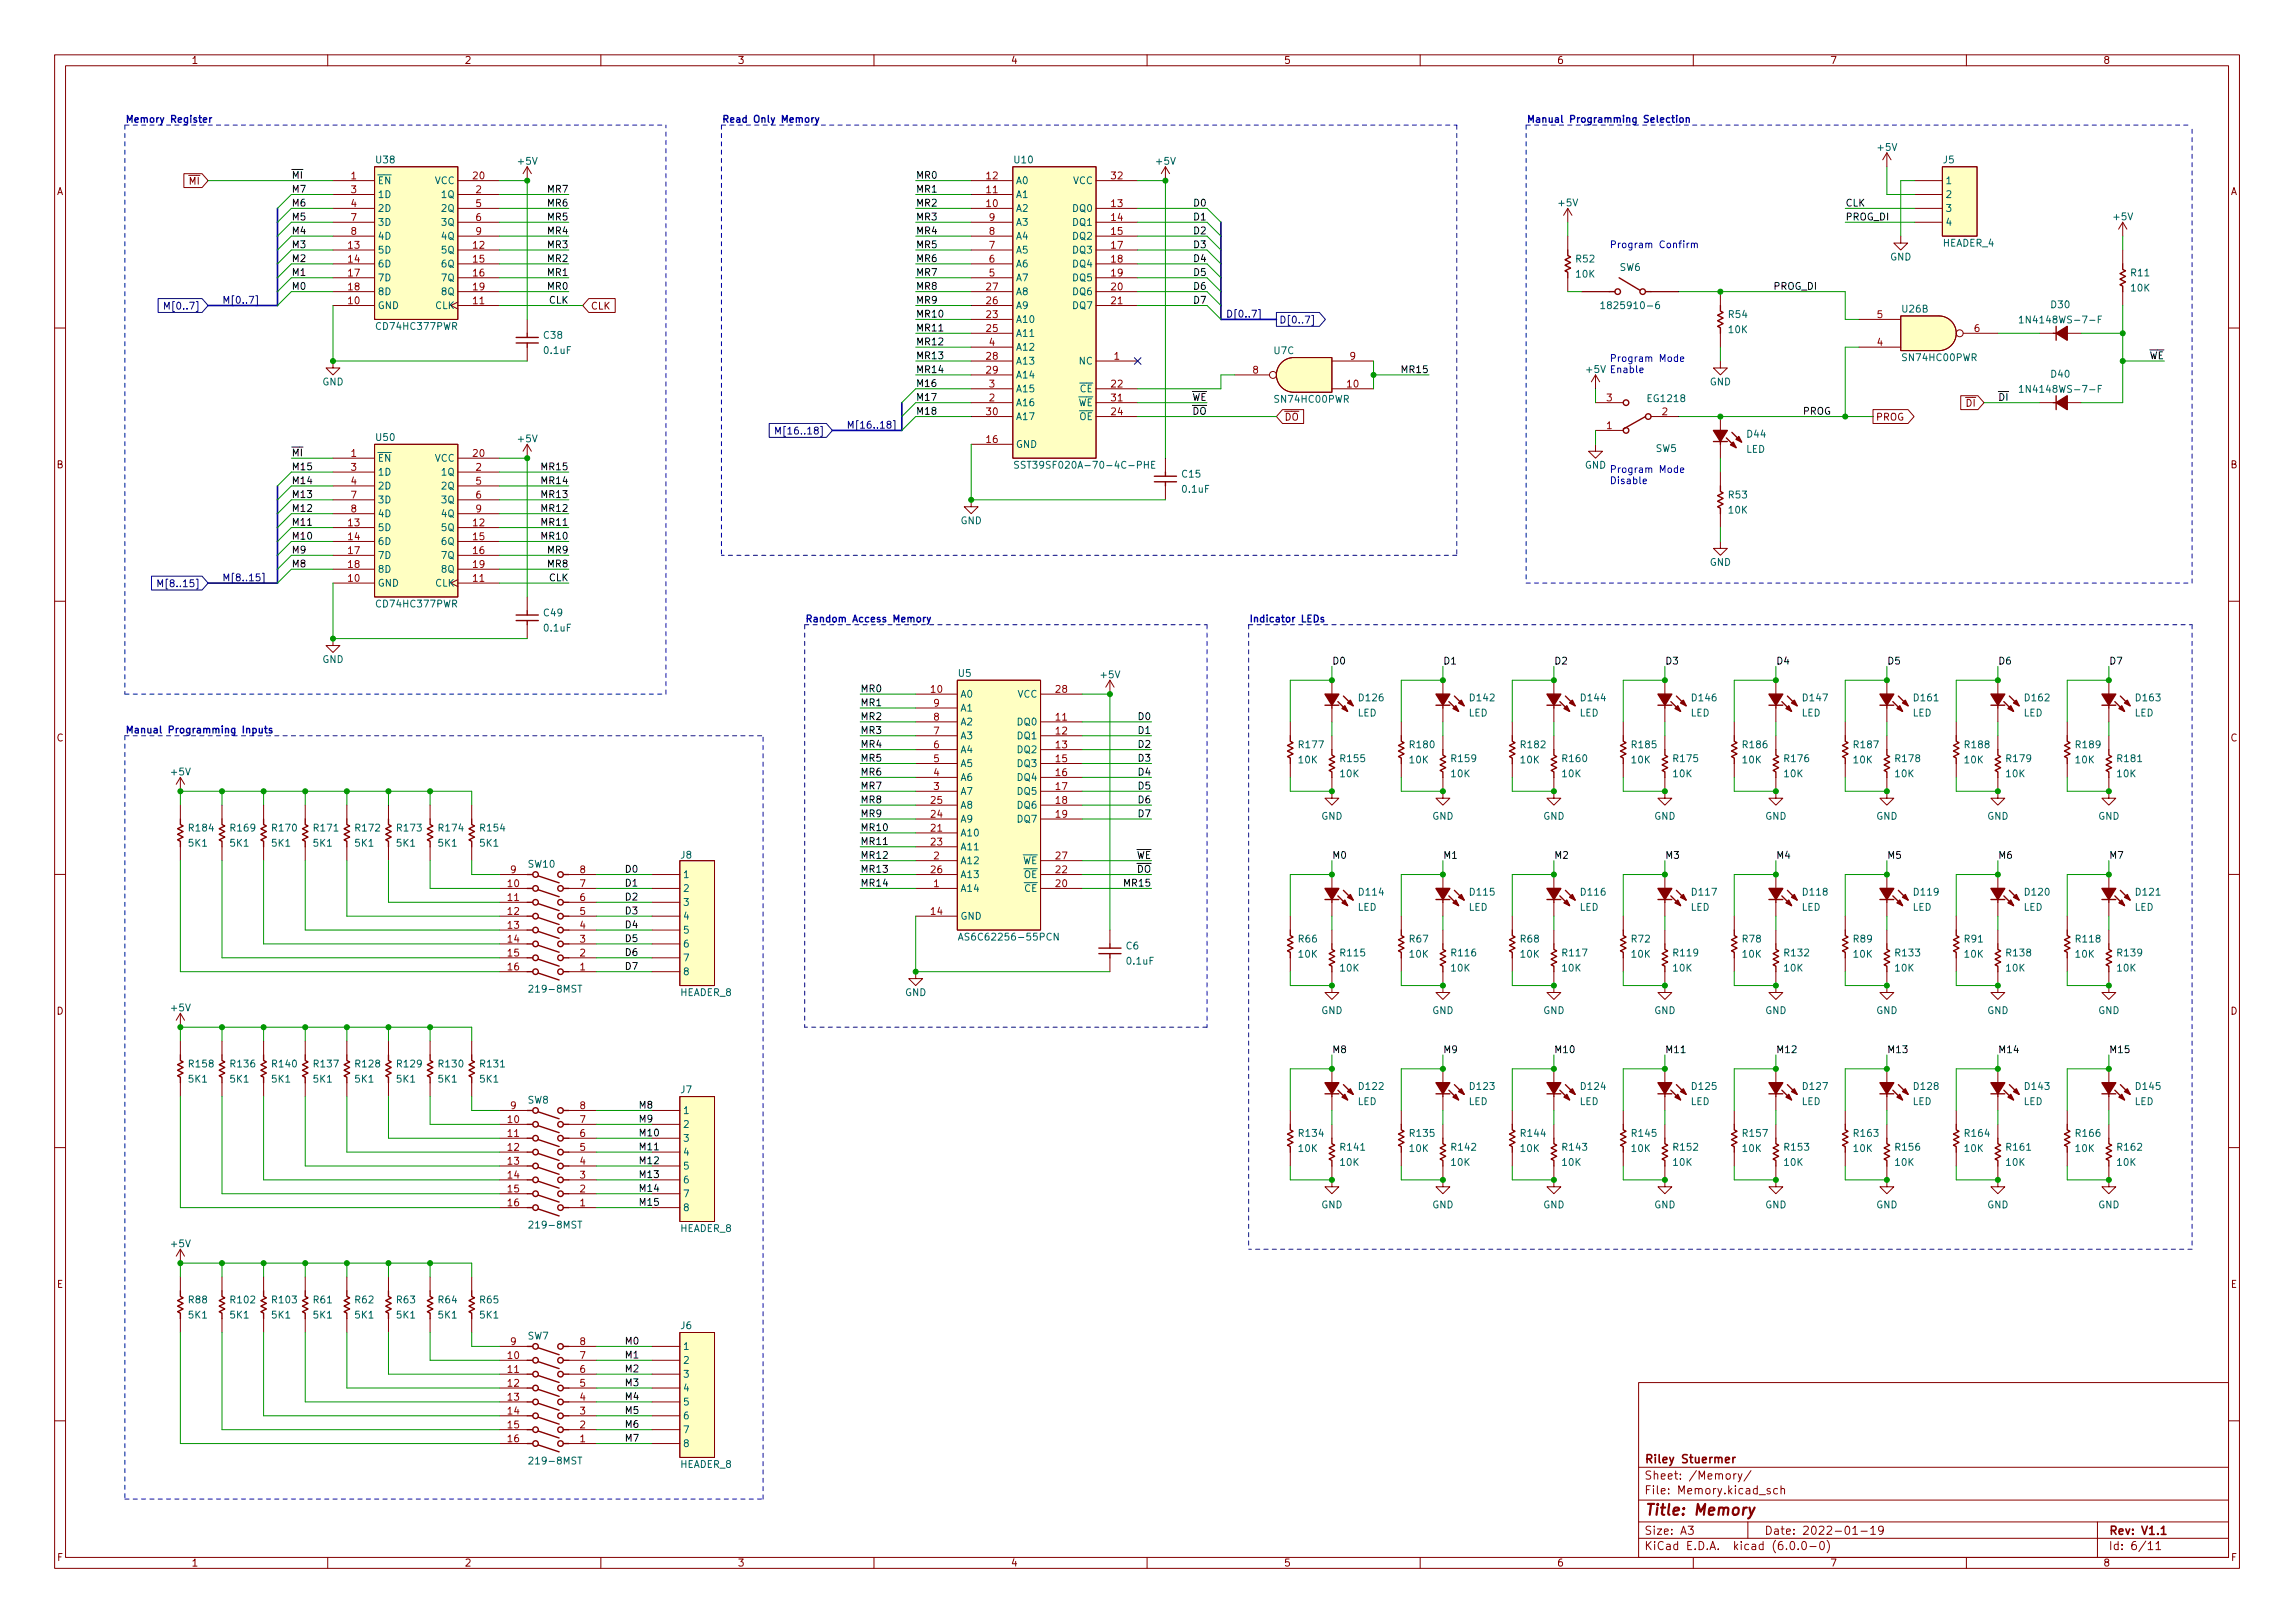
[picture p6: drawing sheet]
<svg xmlns="http://www.w3.org/2000/svg" width="420mm" height="297mm" viewBox="0 0 420 297" stroke-linecap="round" stroke-linejoin="round" font-family="sans-serif">
<defs><g id="words">
<text font-size="2.8" fill="#840000" x="301" y="277.3">Title: Memory</text>
<g font-size="2.1" fill="#840000">
<text x="301" y="267.8">Riley Stuermer</text>
<text x="301" y="273.5">File: Memory.kicad_sch</text>
<text x="301" y="270.8">Sheet: /Memory/</text>
<text x="301" y="280.9">Size: A3</text>
<text x="323" y="280.9">Date: 2022-01-19</text>
<text x="386" y="280.9">Rev: V1.1</text>
<text x="301" y="283.7">KiCad E.D.A. kicad (6.0.0-0)</text>
<text x="386" y="283.7">Id: 6/11</text>
</g>
<g font-size="1.8" fill="#840000">
<text x="35" y="11.7">1</text>
<text x="85" y="11.7">2</text>
<text x="135" y="11.7">3</text>
<text x="185" y="11.7">4</text>
<text x="235" y="11.7">5</text>
<text x="285" y="11.7">6</text>
<text x="335" y="11.7">7</text>
<text x="385" y="11.7">8</text>
<text x="10.3" y="35.7">A</text>
<text x="33.3" y="33.8">~{MI}</text>
<text x="408.3" y="35.7">A</text>
<text x="108.1" y="56.6">CLK</text>
<text x="235.1" y="77">~{DO}</text>
<text x="343.4" y="77">PROG</text>
<text x="358.6" y="74.4">~{DI}</text>
<text x="10.3" y="85.7">B</text>
<text x="408.3" y="85.7">B</text>
<text x="10.3" y="135.7">C</text>
<text x="408.3" y="135.7">C</text>
<text x="10.3" y="185.7">D</text>
<text x="408.3" y="185.7">D</text>
<text x="10.4" y="235.7">E</text>
<text x="408.4" y="235.7">E</text>
<text x="10.4" y="285.7">F</text>
<text x="35" y="286.7">1</text>
<text x="85" y="286.7">2</text>
<text x="135" y="286.7">3</text>
<text x="185" y="286.7">4</text>
<text x="235" y="286.7">5</text>
<text x="285" y="286.7">6</text>
<text x="335" y="286.7">7</text>
<text x="385" y="286.7">8</text>
<text x="408.4" y="285.7">F</text>
</g>
<g font-size="1.8" fill="#0000c2">
<text x="22.9" y="22.5">Memory Register</text>
<text x="132.1" y="22.5">Read Only Memory</text>
<text x="279.4" y="22.5">Manual Programming Selection</text>
<text x="294.6" y="45.4">Program Confirm</text>
<text x="290.5" y="68.2">+5V Enable</text>
<text x="294.6" y="66.2">Program Mode</text>
<text x="294.6" y="86.5">Program Mode</text>
<text x="294.6" y="88.6">Disable</text>
<text x="147.3" y="113.9">Random Access Memory</text>
<text x="228.6" y="113.9">Indicator LEDs</text>
<text x="22.9" y="134.2">Manual Programming Inputs</text>
</g>
<g font-size="1.8" fill="#006464">
<text x="68.9" y="29.9">U38</text>
<text x="185.8" y="29.9">U10</text>
<text x="343.8" y="27.6">+5V</text>
<text x="355.8" y="29.9">J5</text>
<text x="69.1" y="33.7">~{EN}</text>
<text x="79.6" y="33.7">VCC</text>
<text x="94.9" y="30.1">+5V</text>
<text x="185.9" y="33.7">A0</text>
<text x="196.4" y="33.7">VCC</text>
<text x="211.8" y="30.1">+5V</text>
<text x="356.1" y="33.7">1</text>
<text x="69.1" y="36.2">1D</text>
<text x="69.1" y="38.8">2D</text>
<text x="69.1" y="41.3">3D</text>
<text x="81" y="36.2">1Q</text>
<text x="81" y="38.8">2Q</text>
<text x="81" y="41.3">3Q</text>
<text x="185.9" y="38.8">A2</text>
<text x="185.9" y="36.2">A1</text>
<text x="185.9" y="41.3">A3</text>
<text x="196.5" y="38.8">DQ0</text>
<text x="196.5" y="41.3">DQ1</text>
<text x="285.4" y="37.8">+5V</text>
<text x="356.1" y="36.2">2</text>
<text x="356.1" y="38.8">3</text>
<text x="356.1" y="41.3">4</text>
<text x="387" y="40.3">+5V</text>
<text x="69.1" y="46.4">5D</text>
<text x="69.1" y="43.9">4D</text>
<text x="81" y="46.4">5Q</text>
<text x="81" y="43.9">4Q</text>
<text x="185.9" y="46.4">A5</text>
<text x="185.9" y="43.9">A4</text>
<text x="196.5" y="43.9">DQ2</text>
<text x="196.5" y="46.4">DQ3</text>
<text x="346" y="47.7">GND</text>
<text x="355.7" y="45.1">HEADER_4</text>
<text x="69.1" y="48.9">6D</text>
<text x="69.1" y="51.5">7D</text>
<text x="81" y="48.9">6Q</text>
<text x="81" y="51.5">7Q</text>
<text x="185.9" y="51.5">A7</text>
<text x="185.9" y="48.9">A6</text>
<text x="196.5" y="48.9">DQ4</text>
<text x="196.5" y="51.5">DQ5</text>
<text x="288.6" y="48">R52</text>
<text x="288.6" y="50.8">10K</text>
<text x="296.5" y="49.6">SW6</text>
<text x="390.2" y="50.6">R11</text>
<text x="390.2" y="53.3">10K</text>
<text x="69.1" y="56.6">GND</text>
<text x="69.1" y="54">8D</text>
<text x="79.7" y="56.6">CLK</text>
<text x="81" y="54">8Q</text>
<text x="185.9" y="59.1">A10</text>
<text x="185.9" y="56.6">A9</text>
<text x="185.9" y="54">A8</text>
<text x="196.5" y="54">DQ6</text>
<text x="196.5" y="56.6">DQ7</text>
<text x="294.2" y="56.6">1825910-6</text>
<text x="316.5" y="58.2">R54</text>
<text x="348.3" y="57.2">U26B</text>
<text x="371" y="59.2">1N4148WS-7-F</text>
<text x="375.6" y="56.4">D30</text>
<text x="69.2" y="60.4">CD74HC377PWR</text>
<text x="99.6" y="62">C38</text>
<text x="99.7" y="64.8">0.1uF</text>
<text x="185.9" y="61.6">A11</text>
<text x="185.9" y="64.2">A12</text>
<text x="233.3" y="64.8">U7C</text>
<text x="316.5" y="61">10K</text>
<text x="59" y="70.5">GND</text>
<text x="185.9" y="66.7">A13</text>
<text x="185.9" y="69.3">A14</text>
<text x="185.9" y="71.8">A15</text>
<text x="196.3" y="71.8">~{CE}</text>
<text x="197.6" y="66.7">NC</text>
<text x="313" y="70.5">GND</text>
<text x="348.5" y="66.1">SN74HC00PWR</text>
<text x="371" y="71.9">1N4148WS-7-F</text>
<text x="375.6" y="69.1">D40</text>
<text x="185.9" y="74.3">A16</text>
<text x="185.9" y="76.9">A17</text>
<text x="195.9" y="74.3">~{WE}</text>
<text x="196.2" y="76.9">~{OE}</text>
<text x="233.6" y="73.7">SN74HC00PWR</text>
<text x="301.8" y="73.6">EG1218</text>
<text x="68.9" y="80.7">U50</text>
<text x="94.9" y="80.9">+5V</text>
<text x="185.9" y="82">GND</text>
<text x="303.1" y="82.7">SW5</text>
<text x="319.6" y="82.9">LED</text>
<text x="319.9" y="80.1">D44</text>
<text x="69.1" y="84.5">~{EN}</text>
<text x="69.1" y="87">1D</text>
<text x="69.1" y="89.6">2D</text>
<text x="79.6" y="84.5">VCC</text>
<text x="81" y="87">1Q</text>
<text x="81" y="89.6">2Q</text>
<text x="187.8" y="85.8">SST39SF020A-70-4C-PHE</text>
<text x="216.5" y="87.4">C15</text>
<text x="290.1" y="85.8">GND</text>
<text x="69.1" y="92.1">3D</text>
<text x="69.1" y="94.7">4D</text>
<text x="81" y="92.1">3Q</text>
<text x="81" y="94.7">4Q</text>
<text x="175.8" y="95.9">GND</text>
<text x="216.6" y="90.2">0.1uF</text>
<text x="316.5" y="91.2">R53</text>
<text x="316.5" y="94">10K</text>
<text x="69.1" y="97.2">5D</text>
<text x="69.1" y="99.7">6D</text>
<text x="81" y="97.2">5Q</text>
<text x="81" y="99.7">6Q</text>
<text x="69.1" y="107.4">GND</text>
<text x="69.1" y="102.3">7D</text>
<text x="69.1" y="104.8">8D</text>
<text x="79.7" y="107.4">CLK</text>
<text x="81" y="102.3">7Q</text>
<text x="81" y="104.8">8Q</text>
<text x="313" y="103.5">GND</text>
<text x="69.2" y="111.2">CD74HC377PWR</text>
<text x="99.6" y="112.8">C49</text>
<text x="99.7" y="115.6">0.1uF</text>
<text x="59" y="121.3">GND</text>
<text x="175.5" y="123.9">U5</text>
<text x="201.6" y="124.1">+5V</text>
<text x="175.8" y="127.7">A0</text>
<text x="175.8" y="130.2">A1</text>
<text x="186.3" y="127.7">VCC</text>
<text x="248.5" y="131.1">LED</text>
<text x="248.9" y="128.3">D126</text>
<text x="268.8" y="131.1">LED</text>
<text x="269.2" y="128.3">D142</text>
<text x="289.2" y="131.1">LED</text>
<text x="289.5" y="128.3">D144</text>
<text x="309.5" y="131.1">LED</text>
<text x="309.9" y="128.3">D146</text>
<text x="329.8" y="131.1">LED</text>
<text x="330.2" y="128.3">D147</text>
<text x="350.1" y="131.1">LED</text>
<text x="350.5" y="128.3">D161</text>
<text x="370.4" y="131.1">LED</text>
<text x="370.8" y="128.3">D162</text>
<text x="390.8" y="131.1">LED</text>
<text x="391.1" y="128.3">D163</text>
<text x="175.8" y="137.8">A4</text>
<text x="175.8" y="135.3">A3</text>
<text x="175.8" y="132.8">A2</text>
<text x="186.4" y="132.8">DQ0</text>
<text x="186.4" y="135.3">DQ1</text>
<text x="186.4" y="137.8">DQ2</text>
<text x="237.9" y="136.9">R177</text>
<text x="258.2" y="136.9">R180</text>
<text x="278.5" y="136.9">R182</text>
<text x="298.9" y="136.9">R185</text>
<text x="319.2" y="136.9">R186</text>
<text x="339.5" y="136.9">R187</text>
<text x="359.8" y="136.9">R188</text>
<text x="380.1" y="136.9">R189</text>
<text x="31.4" y="141.9">+5V</text>
<text x="175.8" y="142.9">A6</text>
<text x="175.8" y="140.4">A5</text>
<text x="186.4" y="140.4">DQ3</text>
<text x="186.4" y="142.9">DQ4</text>
<text x="237.8" y="139.7">10K</text>
<text x="245.4" y="142.2">10K</text>
<text x="245.5" y="139.5">R155</text>
<text x="258.1" y="139.7">10K</text>
<text x="265.7" y="142.2">10K</text>
<text x="265.8" y="139.5">R159</text>
<text x="278.4" y="139.7">10K</text>
<text x="286.1" y="142.2">10K</text>
<text x="286.2" y="139.5">R160</text>
<text x="298.8" y="139.7">10K</text>
<text x="306.4" y="142.2">10K</text>
<text x="306.5" y="139.5">R175</text>
<text x="319.1" y="139.7">10K</text>
<text x="326.7" y="142.2">10K</text>
<text x="326.8" y="139.5">R176</text>
<text x="339.4" y="139.7">10K</text>
<text x="347" y="142.2">10K</text>
<text x="347.1" y="139.5">R178</text>
<text x="359.7" y="139.7">10K</text>
<text x="367.3" y="142.2">10K</text>
<text x="367.4" y="139.5">R179</text>
<text x="380" y="139.7">10K</text>
<text x="387.7" y="142.2">10K</text>
<text x="387.8" y="139.5">R181</text>
<text x="175.8" y="148">A8</text>
<text x="175.8" y="145.5">A7</text>
<text x="186.4" y="145.5">DQ5</text>
<text x="186.4" y="148">DQ6</text>
<text x="34.6" y="154.9">5K1</text>
<text x="34.7" y="152.2">R184</text>
<text x="42.2" y="154.9">5K1</text>
<text x="42.3" y="152.2">R169</text>
<text x="49.8" y="154.9">5K1</text>
<text x="49.9" y="152.2">R170</text>
<text x="57.5" y="154.9">5K1</text>
<text x="57.6" y="152.2">R171</text>
<text x="65.1" y="154.9">5K1</text>
<text x="65.2" y="152.2">R172</text>
<text x="72.7" y="154.9">5K1</text>
<text x="72.8" y="152.2">R173</text>
<text x="80.3" y="154.9">5K1</text>
<text x="80.4" y="152.2">R174</text>
<text x="87.9" y="154.9">5K1</text>
<text x="88" y="152.2">R154</text>
<text x="175.8" y="153.1">A10</text>
<text x="175.8" y="155.6">A11</text>
<text x="175.8" y="150.5">A9</text>
<text x="186.4" y="150.5">DQ7</text>
<text x="241.9" y="150">GND</text>
<text x="262.2" y="150">GND</text>
<text x="282.5" y="150">GND</text>
<text x="302.8" y="150">GND</text>
<text x="323.2" y="150">GND</text>
<text x="343.5" y="150">GND</text>
<text x="363.8" y="150">GND</text>
<text x="384.1" y="150">GND</text>
<text x="96.7" y="158.8">SW10</text>
<text x="124.6" y="157.1">J8</text>
<text x="125" y="160.7">1</text>
<text x="175.8" y="158.2">A12</text>
<text x="175.8" y="160.7">A13</text>
<text x="185.8" y="158.2">~{WE}</text>
<text x="186.1" y="160.7">~{OE}</text>
<text x="125" y="163.2">2</text>
<text x="125" y="165.8">3</text>
<text x="175.8" y="163.2">A14</text>
<text x="186.2" y="163.2">~{CE}</text>
<text x="248.5" y="166.7">LED</text>
<text x="248.9" y="163.9">D114</text>
<text x="268.8" y="166.7">LED</text>
<text x="269.2" y="163.9">D115</text>
<text x="289.2" y="166.7">LED</text>
<text x="289.5" y="163.9">D116</text>
<text x="309.5" y="166.7">LED</text>
<text x="309.9" y="163.9">D117</text>
<text x="329.8" y="166.7">LED</text>
<text x="330.2" y="163.9">D118</text>
<text x="350.1" y="166.7">LED</text>
<text x="350.5" y="163.9">D119</text>
<text x="370.4" y="166.7">LED</text>
<text x="370.8" y="163.9">D120</text>
<text x="390.8" y="166.7">LED</text>
<text x="391.1" y="163.9">D121</text>
<text x="125" y="168.3">4</text>
<text x="125" y="170.9">5</text>
<text x="125" y="173.4">6</text>
<text x="175.8" y="168.3">GND</text>
<text x="176.7" y="172.1">AS6C62256-55PCN</text>
<text x="206.2" y="173.8">C6</text>
<text x="237.8" y="172.5">R66</text>
<text x="258.1" y="172.5">R67</text>
<text x="278.4" y="172.5">R68</text>
<text x="298.8" y="172.5">R72</text>
<text x="319.1" y="172.5">R78</text>
<text x="339.4" y="172.5">R89</text>
<text x="359.7" y="172.5">R91</text>
<text x="380.1" y="172.5">R118</text>
<text x="125" y="175.9">7</text>
<text x="125" y="178.5">8</text>
<text x="206.4" y="176.5">0.1uF</text>
<text x="237.8" y="175.3">10K</text>
<text x="245.4" y="177.8">10K</text>
<text x="245.5" y="175">R115</text>
<text x="258.1" y="175.3">10K</text>
<text x="265.7" y="177.8">10K</text>
<text x="265.8" y="175">R116</text>
<text x="278.4" y="175.3">10K</text>
<text x="286.1" y="177.8">10K</text>
<text x="286.2" y="175">R117</text>
<text x="298.8" y="175.3">10K</text>
<text x="306.4" y="177.8">10K</text>
<text x="306.5" y="175">R119</text>
<text x="319.1" y="175.3">10K</text>
<text x="326.7" y="177.8">10K</text>
<text x="326.8" y="175">R132</text>
<text x="339.4" y="175.3">10K</text>
<text x="347" y="177.8">10K</text>
<text x="347.1" y="175">R133</text>
<text x="359.7" y="175.3">10K</text>
<text x="367.3" y="177.8">10K</text>
<text x="367.4" y="175">R138</text>
<text x="380" y="175.3">10K</text>
<text x="387.7" y="177.8">10K</text>
<text x="387.8" y="175">R139</text>
<text x="31.4" y="185.1">+5V</text>
<text x="97.5" y="181.6">219-8MST</text>
<text x="124.5" y="182.3">HEADER_8</text>
<text x="165.7" y="182.3">GND</text>
<text x="241.9" y="185.6">GND</text>
<text x="262.2" y="185.6">GND</text>
<text x="282.5" y="185.6">GND</text>
<text x="302.8" y="185.6">GND</text>
<text x="323.2" y="185.6">GND</text>
<text x="343.5" y="185.6">GND</text>
<text x="363.8" y="185.6">GND</text>
<text x="384.1" y="185.6">GND</text>
<text x="34.7" y="195.3">R158</text>
<text x="42.3" y="195.3">R136</text>
<text x="49.9" y="195.3">R140</text>
<text x="57.6" y="195.3">R137</text>
<text x="65.2" y="195.3">R128</text>
<text x="72.8" y="195.3">R129</text>
<text x="80.4" y="195.3">R130</text>
<text x="88" y="195.3">R131</text>
<text x="34.6" y="198.1">5K1</text>
<text x="42.2" y="198.1">5K1</text>
<text x="49.8" y="198.1">5K1</text>
<text x="57.5" y="198.1">5K1</text>
<text x="65.1" y="198.1">5K1</text>
<text x="72.7" y="198.1">5K1</text>
<text x="80.3" y="198.1">5K1</text>
<text x="87.9" y="198.1">5K1</text>
<text x="96.6" y="202">SW8</text>
<text x="124.6" y="200.1">J7</text>
<text x="125" y="203.9">1</text>
<text x="248.5" y="202.2">LED</text>
<text x="248.9" y="199.5">D122</text>
<text x="268.8" y="202.2">LED</text>
<text x="269.2" y="199.5">D123</text>
<text x="289.2" y="202.2">LED</text>
<text x="289.5" y="199.5">D124</text>
<text x="309.5" y="202.2">LED</text>
<text x="309.9" y="199.5">D125</text>
<text x="329.8" y="202.2">LED</text>
<text x="330.2" y="199.5">D127</text>
<text x="350.1" y="202.2">LED</text>
<text x="350.5" y="199.5">D128</text>
<text x="370.4" y="202.2">LED</text>
<text x="370.8" y="199.5">D143</text>
<text x="390.8" y="202.2">LED</text>
<text x="391.1" y="199.5">D145</text>
<text x="125" y="206.4">2</text>
<text x="125" y="209">3</text>
<text x="237.9" y="208">R134</text>
<text x="258.2" y="208">R135</text>
<text x="278.5" y="208">R144</text>
<text x="298.9" y="208">R145</text>
<text x="319.2" y="208">R157</text>
<text x="339.5" y="208">R163</text>
<text x="359.8" y="208">R164</text>
<text x="380.1" y="208">R166</text>
<text x="125" y="211.5">4</text>
<text x="125" y="214">5</text>
<text x="237.8" y="210.8">10K</text>
<text x="245.4" y="213.4">10K</text>
<text x="245.5" y="210.6">R141</text>
<text x="258.1" y="210.8">10K</text>
<text x="265.7" y="213.4">10K</text>
<text x="265.8" y="210.6">R142</text>
<text x="278.4" y="210.8">10K</text>
<text x="286.1" y="213.4">10K</text>
<text x="286.2" y="210.6">R143</text>
<text x="298.8" y="210.8">10K</text>
<text x="306.4" y="213.4">10K</text>
<text x="306.5" y="210.6">R152</text>
<text x="319.1" y="210.8">10K</text>
<text x="326.7" y="213.4">10K</text>
<text x="326.8" y="210.6">R153</text>
<text x="339.4" y="210.8">10K</text>
<text x="347" y="213.4">10K</text>
<text x="347.1" y="210.6">R156</text>
<text x="359.7" y="210.8">10K</text>
<text x="367.3" y="213.4">10K</text>
<text x="367.4" y="210.6">R161</text>
<text x="380" y="210.8">10K</text>
<text x="387.7" y="213.4">10K</text>
<text x="387.8" y="210.6">R162</text>
<text x="125" y="216.6">6</text>
<text x="125" y="219.1">7</text>
<text x="125" y="221.7">8</text>
<text x="241.9" y="221.1">GND</text>
<text x="262.2" y="221.1">GND</text>
<text x="282.5" y="221.1">GND</text>
<text x="302.8" y="221.1">GND</text>
<text x="323.2" y="221.1">GND</text>
<text x="343.5" y="221.1">GND</text>
<text x="363.8" y="221.1">GND</text>
<text x="384.1" y="221.1">GND</text>
<text x="97.5" y="224.8">219-8MST</text>
<text x="124.5" y="225.5">HEADER_8</text>
<text x="31.4" y="228.3">+5V</text>
<text x="34.6" y="238.5">R88</text>
<text x="42.3" y="238.5">R102</text>
<text x="49.9" y="238.5">R103</text>
<text x="57.5" y="238.5">R61</text>
<text x="65.1" y="238.5">R62</text>
<text x="72.7" y="238.5">R63</text>
<text x="80.3" y="238.5">R64</text>
<text x="87.9" y="238.5">R65</text>
<text x="34.6" y="241.3">5K1</text>
<text x="42.2" y="241.3">5K1</text>
<text x="49.8" y="241.3">5K1</text>
<text x="57.5" y="241.3">5K1</text>
<text x="65.1" y="241.3">5K1</text>
<text x="72.7" y="241.3">5K1</text>
<text x="80.3" y="241.3">5K1</text>
<text x="87.9" y="241.3">5K1</text>
<text x="96.6" y="245.1">SW7</text>
<text x="124.6" y="243.2">J6</text>
<text x="125" y="247.1">1</text>
<text x="125" y="249.6">2</text>
<text x="125" y="252.1">3</text>
<text x="125" y="254.7">4</text>
<text x="125" y="257.2">5</text>
<text x="125" y="259.8">6</text>
<text x="125" y="262.3">7</text>
<text x="97.5" y="268">219-8MST</text>
<text x="124.5" y="268.6">HEADER_8</text>
<text x="125" y="264.8">8</text>
</g>
<g font-size="1.8" fill="#0f0f0f">
<text x="53.3" y="35.2">M7</text>
<text x="53.3" y="32.7">~{MI}</text>
<text x="100.4" y="35.2">MR7</text>
<text x="167.6" y="35.2">MR1</text>
<text x="167.6" y="32.7">MR0</text>
<text x="53.3" y="37.8">M6</text>
<text x="53.3" y="40.3">M5</text>
<text x="100.4" y="40.3">MR5</text>
<text x="100.4" y="37.8">MR6</text>
<text x="167.6" y="37.8">MR2</text>
<text x="167.6" y="40.3">MR3</text>
<text x="218.7" y="37.8">D0</text>
<text x="218.7" y="40.3">D1</text>
<text x="337.8" y="40.3">PROG_DI</text>
<text x="337.8" y="37.8">CLK</text>
<text x="53.3" y="42.9">M4</text>
<text x="53.3" y="45.4">M3</text>
<text x="53.3" y="47.9">M2</text>
<text x="100.4" y="42.9">MR4</text>
<text x="100.4" y="45.4">MR3</text>
<text x="100.4" y="47.9">MR2</text>
<text x="167.6" y="42.9">MR4</text>
<text x="167.6" y="45.4">MR5</text>
<text x="167.6" y="47.9">MR6</text>
<text x="218.7" y="42.9">D2</text>
<text x="218.7" y="45.4">D3</text>
<text x="218.7" y="47.9">D4</text>
<text x="53.3" y="53">M0</text>
<text x="53.3" y="50.5">M1</text>
<text x="100.4" y="50.5">MR1</text>
<text x="100.4" y="53">MR0</text>
<text x="167.6" y="53">MR8</text>
<text x="167.6" y="50.5">MR7</text>
<text x="218.7" y="53">D6</text>
<text x="218.7" y="50.5">D5</text>
<text x="324.8" y="53">PROG_DI</text>
<text x="100.5" y="55.6">CLK</text>
<text x="167.6" y="58.1">MR10</text>
<text x="167.6" y="55.6">MR9</text>
<text x="218.7" y="55.6">D7</text>
<text x="167.6" y="63.2">MR12</text>
<text x="167.6" y="65.7">MR13</text>
<text x="167.6" y="60.6">MR11</text>
<text x="392" y="65.7">~{WE}</text>
<text x="167.6" y="70.8">M16</text>
<text x="167.6" y="68.3">MR14</text>
<text x="256.9" y="68.3">MR15</text>
<text x="167.6" y="75.9">M18</text>
<text x="167.6" y="73.3">M17</text>
<text x="216.8" y="73.3">~{WE}</text>
<text x="217" y="75.9">~{DO}</text>
<text x="330.1" y="75.9">PROG</text>
<text x="365.8" y="73.3">~{DI}</text>
<text x="53.3" y="83.5">~{MI}</text>
<text x="53.3" y="88.6">M14</text>
<text x="53.3" y="86">M15</text>
<text x="99.4" y="86">MR15</text>
<text x="99.4" y="88.6">MR14</text>
<text x="53.3" y="93.7">M12</text>
<text x="53.3" y="91.1">M13</text>
<text x="99.4" y="93.7">MR12</text>
<text x="99.4" y="91.1">MR13</text>
<text x="53.3" y="101.3">M9</text>
<text x="53.3" y="98.7">M10</text>
<text x="53.3" y="96.2">M11</text>
<text x="99.4" y="98.7">MR10</text>
<text x="99.4" y="96.2">MR11</text>
<text x="100.4" y="101.3">MR9</text>
<text x="53.3" y="103.8">M8</text>
<text x="100.4" y="103.8">MR8</text>
<text x="100.5" y="106.4">CLK</text>
<text x="243.8" y="121.6">D0</text>
<text x="264.2" y="121.6">D1</text>
<text x="284.5" y="121.6">D2</text>
<text x="304.8" y="121.6">D3</text>
<text x="325.1" y="121.6">D4</text>
<text x="345.4" y="121.6">D5</text>
<text x="365.8" y="121.6">D6</text>
<text x="386.1" y="121.6">D7</text>
<text x="157.5" y="131.8">MR2</text>
<text x="157.5" y="129.2">MR1</text>
<text x="157.5" y="126.7">MR0</text>
<text x="208.6" y="131.8">D0</text>
<text x="157.5" y="134.3">MR3</text>
<text x="157.5" y="136.8">MR4</text>
<text x="208.6" y="134.3">D1</text>
<text x="208.6" y="136.8">D2</text>
<text x="157.5" y="139.4">MR5</text>
<text x="157.5" y="141.9">MR6</text>
<text x="208.6" y="139.4">D3</text>
<text x="208.6" y="141.9">D4</text>
<text x="157.5" y="149.5">MR9</text>
<text x="157.5" y="147">MR8</text>
<text x="157.5" y="144.5">MR7</text>
<text x="208.6" y="147">D6</text>
<text x="208.6" y="149.5">D7</text>
<text x="208.6" y="144.5">D5</text>
<text x="157.5" y="152.1">MR10</text>
<text x="157.5" y="154.6">MR11</text>
<text x="114.3" y="159.7">D0</text>
<text x="157.5" y="157.2">MR12</text>
<text x="157.5" y="159.7">MR13</text>
<text x="206.6" y="157.2">~{WE}</text>
<text x="206.8" y="159.7">~{DO}</text>
<text x="243.8" y="157.2">M0</text>
<text x="264.2" y="157.2">M1</text>
<text x="284.5" y="157.2">M2</text>
<text x="304.8" y="157.2">M3</text>
<text x="325.1" y="157.2">M4</text>
<text x="345.4" y="157.2">M5</text>
<text x="365.8" y="157.2">M6</text>
<text x="386.1" y="157.2">M7</text>
<text x="114.3" y="162.2">D1</text>
<text x="114.3" y="167.3">D3</text>
<text x="114.3" y="164.8">D2</text>
<text x="157.5" y="162.2">MR14</text>
<text x="206.1" y="162.2">MR15</text>
<text x="114.3" y="169.9">D4</text>
<text x="114.3" y="172.4">D5</text>
<text x="114.3" y="177.5">D7</text>
<text x="114.3" y="174.9">D6</text>
<text x="243.8" y="192.7">M8</text>
<text x="264.2" y="192.7">M9</text>
<text x="284.5" y="192.7">M10</text>
<text x="304.8" y="192.7">M11</text>
<text x="325.1" y="192.7">M12</text>
<text x="345.4" y="192.7">M13</text>
<text x="365.8" y="192.7">M14</text>
<text x="386.1" y="192.7">M15</text>
<text x="116.8" y="202.9">M8</text>
<text x="116.8" y="205.4">M9</text>
<text x="116.8" y="208">M10</text>
<text x="116.8" y="213">M12</text>
<text x="116.8" y="210.5">M11</text>
<text x="116.8" y="215.6">M13</text>
<text x="116.8" y="218.1">M14</text>
<text x="116.8" y="220.7">M15</text>
<text x="114.3" y="248.6">M1</text>
<text x="114.3" y="246.1">M0</text>
<text x="114.3" y="251.1">M2</text>
<text x="114.3" y="256.2">M4</text>
<text x="114.3" y="253.7">M3</text>
<text x="114.3" y="261.3">M6</text>
<text x="114.3" y="263.8">M7</text>
<text x="114.3" y="258.8">M5</text>
</g>
<g font-size="1.8" fill="#a90000">
<text x="64.3" y="32.8">1</text>
<text x="64.3" y="35.3">3</text>
<text x="86.6" y="32.8">20</text>
<text x="87.1" y="35.3">2</text>
<text x="180.6" y="35.3">11</text>
<text x="180.6" y="32.8">12</text>
<text x="203.5" y="32.8">32</text>
<text x="64.3" y="37.9">4</text>
<text x="64.3" y="40.4">7</text>
<text x="87.1" y="37.9">5</text>
<text x="87.1" y="40.4">6</text>
<text x="180.6" y="37.9">10</text>
<text x="181.1" y="40.4">9</text>
<text x="203.5" y="37.9">13</text>
<text x="203.5" y="40.4">14</text>
<text x="63.8" y="45.5">13</text>
<text x="64.3" y="43">8</text>
<text x="86.6" y="45.5">12</text>
<text x="87.1" y="43">9</text>
<text x="181.1" y="45.5">7</text>
<text x="181.1" y="43">8</text>
<text x="203.5" y="43">15</text>
<text x="203.5" y="45.5">17</text>
<text x="63.8" y="48">14</text>
<text x="63.8" y="50.6">17</text>
<text x="63.8" y="53.1">18</text>
<text x="86.6" y="48">15</text>
<text x="86.6" y="50.6">16</text>
<text x="86.6" y="53.1">19</text>
<text x="180.6" y="53.1">27</text>
<text x="181.1" y="50.6">5</text>
<text x="181.1" y="48">6</text>
<text x="203.5" y="48">18</text>
<text x="203.5" y="50.6">19</text>
<text x="203.5" y="53.1">20</text>
<text x="63.8" y="55.7">10</text>
<text x="86.6" y="55.7">11</text>
<text x="180.6" y="58.2">23</text>
<text x="180.6" y="55.7">26</text>
<text x="203.5" y="55.7">21</text>
<text x="343.7" y="58.2">5</text>
<text x="180.6" y="60.7">25</text>
<text x="180.6" y="65.8">28</text>
<text x="181.1" y="63.3">4</text>
<text x="204" y="65.8">1</text>
<text x="247.2" y="65.8">9</text>
<text x="343.7" y="63.3">4</text>
<text x="361.5" y="60.7">6</text>
<text x="180.6" y="68.4">29</text>
<text x="181.1" y="70.9">3</text>
<text x="203.5" y="70.9">22</text>
<text x="229.4" y="68.4">8</text>
<text x="246.7" y="70.9">10</text>
<text x="180.6" y="76">30</text>
<text x="181.1" y="73.4">2</text>
<text x="203.5" y="76">24</text>
<text x="203.5" y="73.4">31</text>
<text x="294.1" y="73.4">3</text>
<text x="304.3" y="76">2</text>
<text x="64.3" y="83.6">1</text>
<text x="86.6" y="83.6">20</text>
<text x="180.6" y="81.1">16</text>
<text x="294.1" y="78.5">1</text>
<text x="64.3" y="86.1">3</text>
<text x="64.3" y="88.7">4</text>
<text x="87.1" y="86.1">2</text>
<text x="87.1" y="88.7">5</text>
<text x="64.3" y="91.2">7</text>
<text x="64.3" y="93.8">8</text>
<text x="87.1" y="91.2">6</text>
<text x="87.1" y="93.8">9</text>
<text x="63.8" y="96.3">13</text>
<text x="63.8" y="98.8">14</text>
<text x="63.8" y="101.4">17</text>
<text x="86.6" y="96.3">12</text>
<text x="86.6" y="98.8">15</text>
<text x="86.6" y="101.4">16</text>
<text x="63.8" y="106.5">10</text>
<text x="63.8" y="103.9">18</text>
<text x="86.6" y="106.5">11</text>
<text x="86.6" y="103.9">19</text>
<text x="170.5" y="126.8">10</text>
<text x="171" y="131.9">8</text>
<text x="171" y="129.3">9</text>
<text x="193.3" y="131.9">11</text>
<text x="193.3" y="126.8">28</text>
<text x="171" y="136.9">6</text>
<text x="171" y="134.4">7</text>
<text x="193.3" y="134.4">12</text>
<text x="193.3" y="136.9">13</text>
<text x="171" y="142">4</text>
<text x="171" y="139.5">5</text>
<text x="193.3" y="139.5">15</text>
<text x="193.3" y="142">16</text>
<text x="170.5" y="149.6">24</text>
<text x="170.5" y="147.1">25</text>
<text x="171" y="144.6">3</text>
<text x="193.3" y="144.6">17</text>
<text x="193.3" y="147.1">18</text>
<text x="193.3" y="149.6">19</text>
<text x="170.5" y="152.2">21</text>
<text x="170.5" y="154.7">23</text>
<text x="93.5" y="159.8">9</text>
<text x="106.2" y="159.8">8</text>
<text x="170.5" y="159.8">26</text>
<text x="171" y="157.3">2</text>
<text x="193.3" y="159.8">22</text>
<text x="193.3" y="157.3">27</text>
<text x="93" y="162.3">10</text>
<text x="93" y="164.9">11</text>
<text x="93" y="167.4">12</text>
<text x="106.2" y="167.4">5</text>
<text x="106.2" y="164.9">6</text>
<text x="106.2" y="162.3">7</text>
<text x="170.5" y="167.4">14</text>
<text x="171" y="162.3">1</text>
<text x="193.3" y="162.3">20</text>
<text x="93" y="170">13</text>
<text x="93" y="172.5">14</text>
<text x="106.2" y="172.5">3</text>
<text x="106.2" y="170">4</text>
<text x="93" y="175">15</text>
<text x="93" y="177.6">16</text>
<text x="106.2" y="177.6">1</text>
<text x="106.2" y="175">2</text>
<text x="93.5" y="203">9</text>
<text x="106.2" y="203">8</text>
<text x="93" y="205.5">10</text>
<text x="93" y="208.1">11</text>
<text x="106.2" y="208.1">6</text>
<text x="106.2" y="205.5">7</text>
<text x="93" y="210.6">12</text>
<text x="93" y="213.1">13</text>
<text x="93" y="215.7">14</text>
<text x="106.2" y="215.7">3</text>
<text x="106.2" y="213.1">4</text>
<text x="106.2" y="210.6">5</text>
<text x="93" y="218.2">15</text>
<text x="93" y="220.8">16</text>
<text x="106.2" y="220.8">1</text>
<text x="106.2" y="218.2">2</text>
<text x="93" y="248.7">10</text>
<text x="93" y="251.2">11</text>
<text x="93.5" y="246.2">9</text>
<text x="106.2" y="251.2">6</text>
<text x="106.2" y="248.7">7</text>
<text x="106.2" y="246.2">8</text>
<text x="93" y="253.8">12</text>
<text x="93" y="256.3">13</text>
<text x="106.2" y="256.3">4</text>
<text x="106.2" y="253.8">5</text>
<text x="93" y="258.9">14</text>
<text x="93" y="261.4">15</text>
<text x="93" y="263.9">16</text>
<text x="106.2" y="263.9">1</text>
<text x="106.2" y="261.4">2</text>
<text x="106.2" y="258.9">3</text>
</g>
<g font-size="1.8" fill="#000084">
<text x="31.1" y="56.6">M[0..7]</text>
<text x="40.6" y="55.6">M[0..7]</text>
<text x="225.7" y="58.1">D[0..7]</text>
<text x="234.2" y="59.2">D[0..7]</text>
<text x="143.4" y="79.5">M[16..18]</text>
<text x="154.9" y="78.4">M[16..18]</text>
<text x="30.1" y="107.4">M[8..15]</text>
<text x="40.6" y="106.4">M[8..15]</text>
</g>
</g></defs>
<g fill="none" stroke="#840000" stroke-width=".18">
<path d="M10 10h400v277h-400zM12 12h396v273h-396zM60 10v2M110 10v2M160 10v2M210 10v2M260 10v2M310 10v2M360 10v2M33.7 31.8h3.3l1.1 1.3-1.1 1.2h-3.3zM61 33.1h7.6M61 35.6h7.6"/>
<path d="M61 38.1h7.6M68.6 30.5h15.2v28h-15.2zM83.8 33.1h7.6M83.8 35.6h7.6M83.8 38.1h7.6M96.5 30.5v2.6M96.5 30.5l-.7 1.3M96.5 30.5l.8 1.3M177.8 33.1h7.6M177.8 35.6h7.6M177.8 38.1h7.6M185.4 30.5h15.3v53.4h-15.3z"/>
<path d="M200.7 33.1h7.6M200.7 38.1h7.6M213.4 30.5v2.6M213.4 30.5l-.8 1.3M213.4 30.5l.7 1.3M287 38.1l-.7 1.3M287 38.1v2.6M287 38.1l.8 1.3M345.4 28l-.7 1.2M345.4 28v2.5M345.4 28l.8 1.2M350.5 33.1h5.1"/>
<path d="M350.5 35.6h5.1M350.5 38.1h5.1M355.6 30.5h6.3v12.7h-6.3zM61 40.7h7.6M61 53.4h7.6M61 43.2h7.6M61 45.8h7.6M61 48.3h7.6M61 50.8h7.6M61 55.9h7.6M83.8 55.3l-1.3 .6 1.3 .7M83.8 40.7h7.6"/>
<path d="M83.8 53.4h7.6M83.8 43.2h7.6M83.8 45.8h7.6M83.8 48.3h7.6M83.8 50.8h7.6M83.8 55.9h7.6M96.5 58.5v2.5M107.8 54.6h4.8v2.6h-4.8l-1.1-1.3zM177.8 40.7h7.6M177.8 58.5h7.6M177.8 53.4h7.6M177.8 43.2h7.6"/>
<path d="M177.8 45.8h7.6M177.8 48.3h7.6M177.8 50.8h7.6M177.8 55.9h7.6M200.7 40.7h7.6M200.7 53.4h7.6M200.7 43.2h7.6M200.7 45.8h7.6M200.7 48.3h7.6M200.7 50.8h7.6M200.7 55.9h7.6M287 43.2v2.6"/>
<path d="M287 50.8v2.6M289.6 53.4h5M302.3 53.4h5M315 53.4v2.5M340.4 58.5h7.6M348 57.8h7a3.2 3.2 0 0 1 3.1 3.2 3.2 3.2 0 0 1-3.1 3.2h-7zM348 43.2v1.3h1.2l-1.2 1.3-1.3-1.3h1.3M350.5 40.7h5.1M388.6 40.7v2.5M388.6 45.8v2.5M388.6 53.4v2.5M388.6 40.7l-.7 1.2"/>
<path d="M388.6 40.7l.8 1.2M10 60h2M61 66.1v1.2h1.2l-1.2 1.3-1.3-1.3h1.3M96.5 63.5v2.6M177.8 73.7h7.6M177.8 63.5h7.6M177.8 61h7.6M177.8 76.2h7.6M177.8 71.2h7.6M177.8 68.6h7.6M177.8 66.1h7.6M200.7 73.7h7.6"/>
<path d="M200.7 76.2h7.6M200.7 71.2h7.6M200.7 66.1h7.6M226.1 68.6h6.3M234.6 66.4a3.2 3.2 0 0 1 2.3-1h6.9v6.4h-6.9a3.2 3.2 0 0 1-3-2 3.2 3.2 0 0 1 .7-3.4zM234.8 75h3.9v2.5h-3.9l-1.1-1.3zM243.8 71.2h7.7M243.8 66.1h7.7M292.1 73.7h5.1M292.1 78.8h5.1M292.1 68.6l-.8 1.3M292.1 68.6v2.6"/>
<path d="M292.1 68.6l.8 1.3M302.3 76.2h5M315 66.1v1.2h1.2l-1.2 1.3-1.3-1.3h1.3M315 61v2.5M315 76.2v2.6M340.4 63.5h7.6M342.9 75h6.4l1.1 1.2-1.1 1.3h-6.4zM359 72.4h3.1l1.1 1.3-1.1 1.3h-3.1zM359.4 61h6.4M373.4 73.7h2.5M373.4 61h2.5M378.5 73.7h2.5"/>
<path d="M378.5 61h2.5M408 60h2M61 83.9h7.6M61 96.6h7.6M61 99.1h7.6M61 86.4h7.6M61 88.9h7.6M61 91.5h7.6M61 94h7.6M68.6 81.3h15.2v28h-15.2zM83.8 83.9h7.6M83.8 96.6h7.6"/>
<path d="M83.8 99.1h7.6M83.8 86.4h7.6M83.8 88.9h7.6M83.8 91.5h7.6M83.8 94h7.6M96.5 81.3l-.7 1.3M96.5 81.3v2.6M96.5 81.3l.8 1.3M177.8 91.5v1.2h1.3l-1.3 1.3-1.3-1.3h1.3M177.8 81.3h7.6M213.4 83.9v2.5M213.4 88.9v2.6"/>
<path d="M292.1 81.3v1.3h1.3l-1.3 1.3-1.3-1.3h1.3M315 99.1v1.3h1.2l-1.2 1.2-1.3-1.2h1.3M315 81.3v2.6M315 86.4v2.5M315 94v2.6M10 110h2M61 116.9v1.2h1.2l-1.2 1.3-1.3-1.3h1.3M61 106.7h7.6M61 101.6h7.6M61 104.2h7.6M83.8 106.1l-1.3 .6 1.3 .7M83.8 106.7h7.6"/>
<path d="M83.8 101.6h7.6M83.8 104.2h7.6M96.5 109.3v2.5M96.5 114.3v2.6M408 110h2M167.6 127h7.7M167.6 132.1h7.7M167.6 134.7h7.7M167.6 137.2h7.7M167.6 139.7h7.7M167.6 129.6h7.7M175.3 124.5h15.2v45.7h-15.2z"/>
<path d="M190.5 127h7.6M190.5 132.1h7.6M190.5 134.7h7.6M190.5 137.2h7.6M190.5 139.7h7.6M203.2 124.5l-.8 1.3M203.2 124.5v2.5M203.2 124.5l.8 1.3M236.2 132.1v2.6M236.2 139.7v2.6M243.8 124.5v2.5M243.8 129.6v2.5"/>
<path d="M243.8 134.7v2.5M256.5 132.1v2.6M256.5 139.7v2.6M264.2 124.5v2.5M264.2 129.6v2.5M264.2 134.7v2.5M276.9 132.1v2.6M276.9 139.7v2.6M284.5 124.5v2.5M284.5 129.6v2.5M284.5 134.7v2.5M297.2 132.1v2.6"/>
<path d="M297.2 139.7v2.6M304.8 124.5v2.5M304.8 129.6v2.5M304.8 134.7v2.5M317.5 132.1v2.6M317.5 139.7v2.6M325.1 124.5v2.5M325.1 129.6v2.5M325.1 134.7v2.5M337.8 132.1v2.6M337.8 139.7v2.6M345.4 124.5v2.5"/>
<path d="M345.4 129.6v2.5M345.4 134.7v2.5M358.1 132.1v2.6M358.1 139.7v2.6M365.8 124.5v2.5M365.8 129.6v2.5M365.8 134.7v2.5M378.5 132.1v2.6M378.5 139.7v2.6M386.1 124.5v2.5M386.1 129.6v2.5M386.1 134.7v2.5"/>
<path d="M33 142.3l-.7 1.2M33 142.3v2.5M33 147.4v2.5M33 155v2.5M33 142.3l.8 1.2M40.6 147.4v2.5M40.6 155v2.5M48.3 147.4v2.5M48.3 155v2.5M55.9 147.4v2.5M55.9 155v2.5M63.5 147.4v2.5"/>
<path d="M63.5 155v2.5M71.1 147.4v2.5M71.1 155v2.5M78.7 147.4v2.5M78.7 155v2.5M86.4 147.4v2.5M86.4 155v2.5M124.5 157.5h6.3v22.9h-6.3zM167.6 142.3h7.7M167.6 144.8h7.7M167.6 147.4h7.7M167.6 149.9h7.7"/>
<path d="M167.6 157.5h7.7M167.6 152.4h7.7M167.6 155h7.7M190.5 142.3h7.6M190.5 144.8h7.6M190.5 147.4h7.6M190.5 149.9h7.6M190.5 157.5h7.6M243.8 142.3v3.8h1.3l-1.3 1.3-1.2-1.3h1.2M264.2 142.3v3.8h1.2l-1.2 1.3-1.3-1.3h1.3M284.5 142.3v3.8h1.2l-1.2 1.3-1.3-1.3h1.3M304.8 142.3v3.8h1.3l-1.3 1.3-1.3-1.3h1.3"/>
<path d="M325.1 142.3v3.8h1.3l-1.3 1.3-1.3-1.3h1.3M345.4 142.3v3.8h1.3l-1.3 1.3-1.2-1.3h1.2M365.8 142.3v3.8h1.2l-1.2 1.3-1.3-1.3h1.3M386.1 142.3v3.8h1.2l-1.2 1.3-1.3-1.3h1.3M10 160h2M91.4 160.1h5.1M91.4 162.6h5.1M91.4 167.7h5.1M91.4 177.8h5.1M91.4 165.1h5.1M91.4 170.2h5.1M91.4 172.8h5.1"/>
<path d="M91.4 175.3h5.1M104.1 160.1h5.1M104.1 162.6h5.1M104.1 167.7h5.1M104.1 177.8h5.1M104.1 165.1h5.1M104.1 170.2h5.1M104.1 172.8h5.1M104.1 175.3h5.1M119.4 160.1h5.1M119.4 162.6h5.1M119.4 167.7h5.1"/>
<path d="M119.4 177.8h5.1M119.4 165.1h5.1M119.4 170.2h5.1M119.4 172.8h5.1M119.4 175.3h5.1M167.6 177.8v1.3h1.3l-1.3 1.3-1.2-1.3h1.2M167.6 160.1h7.7M167.6 162.6h7.7M167.6 167.7h7.7M190.5 160.1h7.6M190.5 162.6h7.6M203.2 170.2v2.6"/>
<path d="M203.2 175.3v2.5M236.2 167.7v2.5M236.2 175.3v2.5M243.8 177.8v3.8h1.3l-1.3 1.3-1.2-1.3h1.2M243.8 160.1v2.5M243.8 165.1v2.6M243.8 170.2v2.6M256.5 167.7v2.5M256.5 175.3v2.5M264.2 177.8v3.8h1.2l-1.2 1.3-1.3-1.3h1.3M264.2 160.1v2.5M264.2 165.1v2.6"/>
<path d="M264.2 170.2v2.6M276.9 167.7v2.5M276.9 175.3v2.5M284.5 177.8v3.8h1.2l-1.2 1.3-1.3-1.3h1.3M284.5 160.1v2.5M284.5 165.1v2.6M284.5 170.2v2.6M297.2 167.7v2.5M297.2 175.3v2.5M304.8 177.8v3.8h1.3l-1.3 1.3-1.3-1.3h1.3M304.8 160.1v2.5M304.8 165.1v2.6"/>
<path d="M304.8 170.2v2.6M317.5 167.7v2.5M317.5 175.3v2.5M325.1 177.8v3.8h1.3l-1.3 1.3-1.3-1.3h1.3M325.1 160.1v2.5M325.1 165.1v2.6M325.1 170.2v2.6M337.8 167.7v2.5M337.8 175.3v2.5M345.4 177.8v3.8h1.3l-1.3 1.3-1.2-1.3h1.2M345.4 160.1v2.5M345.4 165.1v2.6"/>
<path d="M345.4 170.2v2.6M358.1 167.7v2.5M358.1 175.3v2.5M365.8 177.8v3.8h1.2l-1.2 1.3-1.3-1.3h1.3M365.8 160.1v2.5M365.8 165.1v2.6M365.8 170.2v2.6M378.5 167.7v2.5M378.5 175.3v2.5M386.1 177.8v3.8h1.2l-1.2 1.3-1.3-1.3h1.3M386.1 160.1v2.5M386.1 165.1v2.6"/>
<path d="M386.1 170.2v2.6M408 160h2M33 185.5v2.5M33 190.5v2.6M33 198.2v2.5M33 185.5l-.7 1.2M33 185.5l.8 1.2M40.6 190.5v2.6M40.6 198.2v2.5M48.3 190.5v2.6M48.3 198.2v2.5M55.9 190.5v2.6"/>
<path d="M55.9 198.2v2.5M63.5 190.5v2.6M63.5 198.2v2.5M71.1 190.5v2.6M71.1 198.2v2.5M78.7 190.5v2.6M78.7 198.2v2.5M86.4 190.5v2.6M86.4 198.2v2.5M243.8 195.6v2.6M264.2 195.6v2.6M284.5 195.6v2.6"/>
<path d="M304.8 195.6v2.6M325.1 195.6v2.6M345.4 195.6v2.6M365.8 195.6v2.6M386.1 195.6v2.6M10 210h2M91.4 203.2h5.1M91.4 205.8h5.1M91.4 208.3h5.1M91.4 210.9h5.1M91.4 213.4h5.1M91.4 215.9h5.1"/>
<path d="M91.4 218.5h5.1M104.1 203.2h5.1M104.1 205.8h5.1M104.1 208.3h5.1M104.1 210.9h5.1M104.1 213.4h5.1M104.1 215.9h5.1M104.1 218.5h5.1M119.4 203.2h5.1M119.4 205.8h5.1M119.4 208.3h5.1M119.4 210.9h5.1"/>
<path d="M119.4 213.4h5.1M119.4 215.9h5.1M119.4 218.5h5.1M124.5 200.7h6.3v22.9h-6.3zM236.2 203.2v2.6M236.2 210.9v2.5M243.8 213.4v3.8h1.3l-1.3 1.3-1.2-1.3h1.2M243.8 200.7v2.5M243.8 205.8v2.5M256.5 203.2v2.6M256.5 210.9v2.5M264.2 213.4v3.8h1.2l-1.2 1.3-1.3-1.3h1.3"/>
<path d="M264.2 200.7v2.5M264.2 205.8v2.5M276.9 203.2v2.6M276.9 210.9v2.5M284.5 213.4v3.8h1.2l-1.2 1.3-1.3-1.3h1.3M284.5 200.7v2.5M284.5 205.8v2.5M297.2 203.2v2.6M297.2 210.9v2.5M304.8 213.4v3.8h1.3l-1.3 1.3-1.3-1.3h1.3M304.8 200.7v2.5M304.8 205.8v2.5"/>
<path d="M317.5 203.2v2.6M317.5 210.9v2.5M325.1 213.4v3.8h1.3l-1.3 1.3-1.3-1.3h1.3M325.1 200.7v2.5M325.1 205.8v2.5M337.8 203.2v2.6M337.8 210.9v2.5M345.4 213.4v3.8h1.3l-1.3 1.3-1.2-1.3h1.2M345.4 200.7v2.5M345.4 205.8v2.5M358.1 203.2v2.6M358.1 210.9v2.5"/>
<path d="M365.8 213.4v3.8h1.2l-1.2 1.3-1.3-1.3h1.3M365.8 200.7v2.5M365.8 205.8v2.5M378.5 203.2v2.6M378.5 210.9v2.5M386.1 213.4v3.8h1.2l-1.2 1.3-1.3-1.3h1.3M386.1 200.7v2.5M386.1 205.8v2.5M408 210h2M33 228.6v2.6M33 233.7v2.6M33 228.6l-.7 1.3"/>
<path d="M33 228.6l.8 1.3M40.6 233.7v2.6M48.3 233.7v2.6M55.9 233.7v2.6M63.5 233.7v2.6M71.1 233.7v2.6M78.7 233.7v2.6M86.4 233.7v2.6M91.4 221h5.1M104.1 221h5.1M119.4 221h5.1M33 241.3v2.6"/>
<path d="M40.6 241.3v2.6M48.3 241.3v2.6M55.9 241.3v2.6M63.5 241.3v2.6M71.1 241.3v2.6M78.7 241.3v2.6M86.4 241.3v2.6M91.4 246.4h5.1M91.4 249h5.1M91.4 251.5h5.1M91.4 254h5.1M91.4 256.6h5.1"/>
<path d="M91.4 259.1h5.1M104.1 246.4h5.1M104.1 249h5.1M104.1 251.5h5.1M104.1 254h5.1M104.1 256.6h5.1M104.1 259.1h5.1M119.4 246.4h5.1M119.4 249h5.1M119.4 251.5h5.1M119.4 254h5.1M119.4 256.6h5.1"/>
<path d="M119.4 259.1h5.1M124.5 243.9h6.3v22.8h-6.3zM300 253h108v32h-108zM10 260h2M91.4 261.7h5.1M91.4 264.2h5.1M104.1 261.7h5.1M104.1 264.2h5.1M119.4 261.7h5.1M119.4 264.2h5.1M300 278.5h108M300 274.5h108"/>
<path d="M300 268.5h108M309.1 279.3h.9l-.5 .6 .4 .1v.7l-.2 .1h-.4l-.2-.1M317.4 269.7v1M317.9 269.7l-.3 .1-.2 .2M318.2 269.7l.4 1M318.9 269.7l-.5 1.4-.2 .1M320 278.5v3M320.6 269.1l-1.3 2M324.1 272.5l-.4-.1-.2 .2 .1 .2 .5 .2v.3h-.6M325.4 272.5l-.4-.1-.3 .3v.4l.2 .2h.5M326.1 272.6l.2-.2 .3 .1 .1 .9M326.1 271.9v1.5"/>
<path d="M342.5 279.7l.4-.4v1.5M344.8 280l-.3 .2h-.3l-.3-.2 .2-.6 .4-.1 .2 .2a.99 .99 0 0 1-.3 1.3h-.3M384 278.5v6.5M408 260h2M60 285v2M110 285v2M160 285v2M210 285v2M260 285v2M300 281.5h108M310 285v2M327.9 282.2l.2-.1a.8 .8 0 0 1 .5 .8 .8 .8 0 0 1-.5 .7 1 1 0 0 1-.2-1.4z"/>
<path d="M329.2 283.5v.1M330.1 282.2l.1-.1a.8 .8 0 0 1 .5 .8 .8 .8 0 0 1-.5 .7 1 1 0 0 1-.1-1.4zM331.4 283h1.1M333.3 282.3l.2-.2a.8 .8 0 0 1 .5 .8 .8 .8 0 0 1-.5 .7l-.2-.1-.2-.5zM334.5 281.9a1.72 1.72 0 0 1 0 2.3M339.2 280.8h.9M340.7 280.2h1.2M342.5 280.8h.9M360 285v2M393.3 282.5l.4-.4v1.5M393.3 283.6h.8M394.7 282.5l.4-.4v1.5"/>
<path d="M394.7 283.6h.9"/>
<circle cx="233" cy="68.6" r=".63"/>
<circle cx="358.8" cy="61" r=".63"/>
</g>
<path d="M315.9 267.2l.7-.1-.1-.3-.4-.1-.2 .2 .1 .7h.5M317.3 266.7v1M317.7 266.7l-.3 .1-.1 .2M395.7 279.7l.4-.4v1.5M395.7 280.8h.8" fill="none" stroke="#840000" stroke-width=".3"/>
<path d="M320.3 275.9l.3 1.3M321.2 275.9l-.9 1.8-.3 .2" fill="none" stroke="#840000" stroke-width=".4"/>
<g fill="none" stroke="#840000" stroke-width=".25">
<path d="M287 45.8v1l.5 .2-1 .5 1 .5-1 .6 1 .5-1 .5 .5 .2v1M294.6 53.4h1.1M296.4 50.8l3.8 2.3M301.2 53.4h1.1M315 55.9v1l.5 .3-1 .5 1 .5-1 .5 1 .5-1 .5 .5 .3v1M376.4 59.7v2.6M388.6 48.3v1l.5 .3-1 .5 1 .5-1 .5 1 .5-1 .5 .5 .3v1M94.5 62.8h4.1M94.5 61.8h4.1M96.5 61v.8M96.5 62.8v.7M301.2 76.2l-4 2.3"/>
<path d="M317.1 79.1l1.7 1.8M375.9 73.7h1.3M375.9 61h1.3M376.4 72.4v2.6M211.3 88.2h4.1M211.3 87.2h4.1M213.4 86.4v.8M213.4 88.2v.7M313.7 80.8h2.5M315 88.9v1.1l.5 .2-1 .5 1 .5-1 .5 1 .5-1 .5 .5 .3v1M315 80v1.3M316.1 80.1l1.7 1.8"/>
<path d="M94.5 113.6h4.1M94.5 112.6h4.1M96.5 111.8v.8M96.5 113.6v.7M236.2 134.7v1l.5 .2-1 .5 1 .5-1 .6 1 .5-1 .5 .5 .2v1M242.6 129.1h2.5M243.8 137.2v1l.5 .3-1 .5 1 .5-1 .5 1 .5-1 .5 .5 .3v1M243.8 128.3v1.3M244.9 128.4l1.8 1.8M245.9 127.4l1.8 1.8M256.5 134.7v1l.5 .2-1 .5 1 .5-1 .6 1 .5-1 .5 .5 .2v1M262.9 129.1h2.5"/>
<path d="M264.2 137.2v1l.5 .3-1 .5 1 .5-1 .5 1 .5-1 .5 .5 .3v1M264.2 128.3v1.3M265.3 128.4l1.7 1.8M266.3 127.4l1.7 1.8M276.9 134.7v1l.5 .2-1 .5 1 .5-1 .6 1 .5-1 .5 .5 .2v1M283.2 129.1h2.5M284.5 137.2v1l.5 .3-1 .5 1 .5-1 .5 1 .5-1 .5 .5 .3v1M284.5 128.3v1.3M285.6 128.4l1.8 1.8M286.6 127.4l1.8 1.8M297.2 134.7v1l.5 .2-1 .5 1 .5-1 .6 1 .5-1 .5 .5 .2v1M303.5 129.1h2.6"/>
<path d="M304.8 137.2v1l.5 .3-1 .5 1 .5-1 .5 1 .5-1 .5 .5 .3v1M304.8 128.3v1.3M305.9 128.4l1.8 1.8M306.9 127.4l1.8 1.8M317.5 134.7v1l.5 .2-1 .5 1 .5-1 .6 1 .5-1 .5 .5 .2v1M323.8 129.1h2.6M325.1 137.2v1l.5 .3-1 .5 1 .5-1 .5 1 .5-1 .5 .5 .3v1M325.1 128.3v1.3M326.2 128.4l1.8 1.8M327.2 127.4l1.8 1.8M337.8 134.7v1l.5 .2-1 .5 1 .5-1 .6 1 .5-1 .5 .5 .2v1M344.2 129.1h2.5"/>
<path d="M345.4 137.2v1l.5 .3-1 .5 1 .5-1 .5 1 .5-1 .5 .5 .3v1M345.4 128.3v1.3M346.5 128.4l1.8 1.8M347.5 127.4l1.8 1.8M358.1 134.7v1l.5 .2-1 .5 1 .5-1 .6 1 .5-1 .5 .5 .2v1M364.5 129.1h2.5M365.8 137.2v1l.5 .3-1 .5 1 .5-1 .5 1 .5-1 .5 .5 .3v1M365.8 128.3v1.3M366.9 128.4l1.7 1.8M367.9 127.4l1.7 1.8M378.5 134.7v1l.5 .2-1 .5 1 .5-1 .6 1 .5-1 .5 .5 .2v1M384.8 129.1h2.5"/>
<path d="M386.1 137.2v1l.5 .3-1 .5 1 .5-1 .5 1 .5-1 .5 .5 .3v1M386.1 128.3v1.3M387.2 128.4l1.8 1.8M388.2 127.4l1.8 1.8M33 149.9v1l.5 .3-1 .5 1 .5-1 .5 1 .5-1 .5 .5 .3v1M40.6 149.9v1l.5 .3-1 .5 1 .5-1 .5 1 .5-1 .5 .5 .3v1M48.3 149.9v1l.5 .3-1 .5 1 .5-1 .5 1 .5-1 .5 .5 .3v1M55.9 149.9v1l.5 .3-1 .5 1 .5-1 .5 1 .5-1 .5 .5 .3v1M63.5 149.9v1l.5 .3-1 .5 1 .5-1 .5 1 .5-1 .5 .5 .3v1M71.1 149.9v1l.5 .3-1 .5 1 .5-1 .5 1 .5-1 .5 .5 .3v1M78.7 149.9v1l.5 .3-1 .5 1 .5-1 .5 1 .5-1 .5 .5 .3v1M86.4 149.9v1l.5 .3-1 .5 1 .5-1 .5 1 .5-1 .5 .5 .3v1"/>
<path d="M96.5 177.8h1M96.5 175.3h1M96.5 172.8h1M96.5 170.2h1M96.5 167.7h1M96.5 165.1h1M96.5 162.6h1M96.5 160.1h1M98.6 178.1l3.8 1.3M98.6 175.6l3.8 1.2M98.6 173l3.8 1.3M98.6 170.5l3.8 1.2"/>
<path d="M98.6 167.9l3.8 1.3M98.6 165.4l3.8 1.3M98.6 162.9l3.8 1.2M98.6 160.3l3.8 1.3M103.1 177.8h1M103.1 175.3h1M103.1 172.8h1M103.1 170.2h1M103.1 167.7h1M103.1 165.1h1M103.1 162.6h1M103.1 160.1h1"/>
<path d="M201.2 174.5h4M201.2 173.5h4M203.2 172.8v.7M203.2 174.5v.8M236.2 170.2v1l.5 .3-1 .5 1 .5-1 .5 1 .5-1 .5 .5 .3v1M242.6 164.6h2.5M243.8 172.8v1l.5 .2-1 .5 1 .5-1 .6 1 .5-1 .5 .5 .2v1M243.8 163.9v1.2M244.9 164l1.8 1.7M245.9 163l1.8 1.7M256.5 170.2v1l.5 .3-1 .5 1 .5-1 .5 1 .5-1 .5 .5 .3v1M262.9 164.6h2.5"/>
<path d="M264.2 172.8v1l.5 .2-1 .5 1 .5-1 .6 1 .5-1 .5 .5 .2v1M264.2 163.9v1.2M265.3 164l1.7 1.7M266.3 163l1.7 1.7M276.9 170.2v1l.5 .3-1 .5 1 .5-1 .5 1 .5-1 .5 .5 .3v1M283.2 164.6h2.5M284.5 172.8v1l.5 .2-1 .5 1 .5-1 .6 1 .5-1 .5 .5 .2v1M284.5 163.9v1.2M285.6 164l1.8 1.7M286.6 163l1.8 1.7M297.2 170.2v1l.5 .3-1 .5 1 .5-1 .5 1 .5-1 .5 .5 .3v1M303.5 164.6h2.6"/>
<path d="M304.8 172.8v1l.5 .2-1 .5 1 .5-1 .6 1 .5-1 .5 .5 .2v1M304.8 163.9v1.2M305.9 164l1.8 1.7M306.9 163l1.8 1.7M317.5 170.2v1l.5 .3-1 .5 1 .5-1 .5 1 .5-1 .5 .5 .3v1M323.8 164.6h2.6M325.1 172.8v1l.5 .2-1 .5 1 .5-1 .6 1 .5-1 .5 .5 .2v1M325.1 163.9v1.2M326.2 164l1.8 1.7M327.2 163l1.8 1.7M337.8 170.2v1l.5 .3-1 .5 1 .5-1 .5 1 .5-1 .5 .5 .3v1M344.2 164.6h2.5"/>
<path d="M345.4 172.8v1l.5 .2-1 .5 1 .5-1 .6 1 .5-1 .5 .5 .2v1M345.4 163.9v1.2M346.5 164l1.8 1.7M347.5 163l1.8 1.7M358.1 170.2v1l.5 .3-1 .5 1 .5-1 .5 1 .5-1 .5 .5 .3v1M364.5 164.6h2.5M365.8 172.8v1l.5 .2-1 .5 1 .5-1 .6 1 .5-1 .5 .5 .2v1M365.8 163.9v1.2M366.9 164l1.7 1.7M367.9 163l1.7 1.7M378.5 170.2v1l.5 .3-1 .5 1 .5-1 .5 1 .5-1 .5 .5 .3v1M384.8 164.6h2.5"/>
<path d="M386.1 172.8v1l.5 .2-1 .5 1 .5-1 .6 1 .5-1 .5 .5 .2v1M386.1 163.9v1.2M387.2 164l1.8 1.7M388.2 163l1.8 1.7M33 193.1v1l.5 .2-1 .6 1 .5-1 .5 1 .5-1 .5 .5 .2v1.1M40.6 193.1v1l.5 .2-1 .6 1 .5-1 .5 1 .5-1 .5 .5 .2v1.1M48.3 193.1v1l.5 .2-1 .6 1 .5-1 .5 1 .5-1 .5 .5 .2v1.1M55.9 193.1v1l.5 .2-1 .6 1 .5-1 .5 1 .5-1 .5 .5 .2v1.1M63.5 193.1v1l.5 .2-1 .6 1 .5-1 .5 1 .5-1 .5 .5 .2v1.1M71.1 193.1v1l.5 .2-1 .6 1 .5-1 .5 1 .5-1 .5 .5 .2v1.1M78.7 193.1v1l.5 .2-1 .6 1 .5-1 .5 1 .5-1 .5 .5 .2v1.1M86.4 193.1v1l.5 .2-1 .6 1 .5-1 .5 1 .5-1 .5 .5 .2v1.1"/>
<path d="M243.8 199.4v1.3M244.9 199.5l1.8 1.8M245.9 198.5l1.8 1.8M264.2 199.4v1.3M265.3 199.5l1.7 1.8M266.3 198.5l1.7 1.8M284.5 199.4v1.3M285.6 199.5l1.8 1.8M286.6 198.5l1.8 1.8M304.8 199.4v1.3M305.9 199.5l1.8 1.8M306.9 198.5l1.8 1.8"/>
<path d="M325.1 199.4v1.3M326.2 199.5l1.8 1.8M327.2 198.5l1.8 1.8M345.4 199.4v1.3M346.5 199.5l1.8 1.8M347.5 198.5l1.8 1.8M365.8 199.4v1.3M366.9 199.5l1.7 1.8M367.9 198.5l1.7 1.8M386.1 199.4v1.3M387.2 199.5l1.8 1.8M388.2 198.5l1.8 1.8"/>
<path d="M96.5 218.5h1M96.5 215.9h1M96.5 213.4h1M96.5 210.9h1M96.5 208.3h1M96.5 205.8h1M96.5 203.2h1M98.6 218.7l3.8 1.3M98.6 216.2l3.8 1.3M98.6 213.7l3.8 1.2M98.6 211.1l3.8 1.3M98.6 208.6l3.8 1.2"/>
<path d="M98.6 206l3.8 1.3M98.6 203.5l3.8 1.3M103.1 218.5h1M103.1 215.9h1M103.1 213.4h1M103.1 210.9h1M103.1 208.3h1M103.1 205.8h1M103.1 203.2h1M236.2 205.8v1l.5 .2-1 .6 1 .5-1 .5 1 .5-1 .5 .5 .2v1.1M242.6 200.2h2.5M243.8 208.3v1l.5 .3-1 .5 1 .5-1 .5 1 .5-1 .5 .5 .3v1"/>
<path d="M256.5 205.8v1l.5 .2-1 .6 1 .5-1 .5 1 .5-1 .5 .5 .2v1.1M262.9 200.2h2.5M264.2 208.3v1l.5 .3-1 .5 1 .5-1 .5 1 .5-1 .5 .5 .3v1M276.9 205.8v1l.5 .2-1 .6 1 .5-1 .5 1 .5-1 .5 .5 .2v1.1M283.2 200.2h2.5M284.5 208.3v1l.5 .3-1 .5 1 .5-1 .5 1 .5-1 .5 .5 .3v1M297.2 205.8v1l.5 .2-1 .6 1 .5-1 .5 1 .5-1 .5 .5 .2v1.1M303.5 200.2h2.6M304.8 208.3v1l.5 .3-1 .5 1 .5-1 .5 1 .5-1 .5 .5 .3v1M317.5 205.8v1l.5 .2-1 .6 1 .5-1 .5 1 .5-1 .5 .5 .2v1.1M323.8 200.2h2.6M325.1 208.3v1l.5 .3-1 .5 1 .5-1 .5 1 .5-1 .5 .5 .3v1"/>
<path d="M337.8 205.8v1l.5 .2-1 .6 1 .5-1 .5 1 .5-1 .5 .5 .2v1.1M344.2 200.2h2.5M345.4 208.3v1l.5 .3-1 .5 1 .5-1 .5 1 .5-1 .5 .5 .3v1M358.1 205.8v1l.5 .2-1 .6 1 .5-1 .5 1 .5-1 .5 .5 .2v1.1M364.5 200.2h2.5M365.8 208.3v1l.5 .3-1 .5 1 .5-1 .5 1 .5-1 .5 .5 .3v1M378.5 205.8v1l.5 .2-1 .6 1 .5-1 .5 1 .5-1 .5 .5 .2v1.1M384.8 200.2h2.5M386.1 208.3v1l.5 .3-1 .5 1 .5-1 .5 1 .5-1 .5 .5 .3v1M33 236.3v1l.5 .2-1 .5 1 .5-1 .6 1 .5-1 .5 .5 .2v1M40.6 236.3v1l.5 .2-1 .5 1 .5-1 .6 1 .5-1 .5 .5 .2v1M48.3 236.3v1l.5 .2-1 .5 1 .5-1 .6 1 .5-1 .5 .5 .2v1"/>
<path d="M55.9 236.3v1l.5 .2-1 .5 1 .5-1 .6 1 .5-1 .5 .5 .2v1M63.5 236.3v1l.5 .2-1 .5 1 .5-1 .6 1 .5-1 .5 .5 .2v1M71.1 236.3v1l.5 .2-1 .5 1 .5-1 .6 1 .5-1 .5 .5 .2v1M78.7 236.3v1l.5 .2-1 .5 1 .5-1 .6 1 .5-1 .5 .5 .2v1M86.4 236.3v1l.5 .2-1 .5 1 .5-1 .6 1 .5-1 .5 .5 .2v1M96.5 221h1M98.6 221.3l3.8 1.2M103.1 221h1M96.5 259.1h1M96.5 256.6h1M96.5 254h1M96.5 251.5h1"/>
<path d="M96.5 249h1M96.5 246.4h1M98.6 259.4l3.8 1.2M98.6 256.8l3.8 1.3M98.6 254.3l3.8 1.3M98.6 251.8l3.8 1.2M98.6 249.2l3.8 1.3M98.6 246.7l3.8 1.2M103.1 259.1h1M103.1 256.6h1M103.1 254h1M103.1 251.5h1"/>
<path d="M103.1 249h1M103.1 246.4h1M96.5 264.2h1M96.5 261.7h1M98.6 264.5l3.8 1.2M98.6 261.9l3.8 1.3M103.1 264.2h1M103.1 261.7h1"/>
<circle cx="296.2" cy="53.4" r=".51"/>
<circle cx="300.7" cy="53.4" r=".51"/>
<circle cx="297.7" cy="78.8" r=".51"/>
<circle cx="297.7" cy="73.7" r=".51"/>
<circle cx="301.8" cy="76.2" r=".51"/>
<circle cx="98" cy="175.3" r=".51"/>
<circle cx="98" cy="162.6" r=".51"/>
<circle cx="98" cy="160.1" r=".51"/>
<circle cx="98" cy="177.8" r=".51"/>
<circle cx="98" cy="172.8" r=".51"/>
<circle cx="98" cy="167.7" r=".51"/>
<circle cx="98" cy="165.1" r=".51"/>
<circle cx="98" cy="170.2" r=".51"/>
<circle cx="102.6" cy="172.8" r=".51"/>
<circle cx="102.6" cy="162.6" r=".51"/>
<circle cx="102.6" cy="167.7" r=".51"/>
<circle cx="102.6" cy="175.3" r=".51"/>
<circle cx="102.6" cy="165.1" r=".51"/>
<circle cx="102.6" cy="160.1" r=".51"/>
<circle cx="102.6" cy="177.8" r=".51"/>
<circle cx="102.6" cy="170.2" r=".51"/>
<circle cx="98" cy="210.9" r=".51"/>
<circle cx="98" cy="205.8" r=".51"/>
<circle cx="98" cy="213.4" r=".51"/>
<circle cx="98" cy="208.3" r=".51"/>
<circle cx="98" cy="203.2" r=".51"/>
<circle cx="98" cy="218.5" r=".51"/>
<circle cx="98" cy="215.9" r=".51"/>
<circle cx="102.6" cy="210.9" r=".51"/>
<circle cx="102.6" cy="205.8" r=".51"/>
<circle cx="102.6" cy="213.4" r=".51"/>
<circle cx="102.6" cy="208.3" r=".51"/>
<circle cx="102.6" cy="203.2" r=".51"/>
<circle cx="102.6" cy="215.9" r=".51"/>
<circle cx="102.6" cy="218.5" r=".51"/>
<circle cx="98" cy="221" r=".51"/>
<circle cx="102.6" cy="221" r=".51"/>
<circle cx="98" cy="256.6" r=".51"/>
<circle cx="98" cy="251.5" r=".51"/>
<circle cx="98" cy="246.4" r=".51"/>
<circle cx="98" cy="249" r=".51"/>
<circle cx="98" cy="254" r=".51"/>
<circle cx="98" cy="259.1" r=".51"/>
<circle cx="102.6" cy="254" r=".51"/>
<circle cx="102.6" cy="256.6" r=".51"/>
<circle cx="102.6" cy="251.5" r=".51"/>
<circle cx="102.6" cy="249" r=".51"/>
<circle cx="102.6" cy="246.4" r=".51"/>
<circle cx="102.6" cy="259.1" r=".51"/>
<circle cx="98" cy="264.2" r=".51"/>
<circle cx="98" cy="261.7" r=".51"/>
<circle cx="102.6" cy="264.2" r=".51"/>
<circle cx="102.6" cy="261.7" r=".51"/>
</g>
<g fill="#840000" stroke="#840000" stroke-width=".25">
<path d="M323.8 162.6h2.6l-1.3 2z"/>
<path d="M328 164.2l.5-.5 .5 1z"/>
<path d="M327.5 164.7l.5 1-1-.5z"/>
<path d="M303.5 162.6h2.6l-1.3 2z"/>
<path d="M307.7 164.2l.5-.5 .5 1z"/>
<path d="M306.7 165.2l.5-.5 .5 1z"/>
<path d="M376.4 73.7l2.1-1.3v2.6z"/>
<path d="M313.7 78.8h2.5l-1.2 2z"/>
<path d="M318.3 79.9l.5 1-1-.5z"/>
<path d="M316.8 81.4l.5-.5 .5 1z"/>
<path d="M242.6 127h2.5l-1.3 2.1z"/>
<path d="M246.7 128.7l.5-.5 .5 1z"/>
<path d="M245.7 129.7l.5-.5 .5 1z"/>
<path d="M262.9 127h2.5l-1.2 2.1z"/>
<path d="M267 128.7l.5-.5 .5 1z"/>
<path d="M266 129.7l.5-.5 .5 1z"/>
<path d="M242.6 162.6h2.5l-1.3 2z"/>
<path d="M246.7 164.2l.5-.5 .5 1z"/>
<path d="M245.7 165.2l.5-.5 .5 1z"/>
<path d="M262.9 162.6h2.5l-1.2 2z"/>
<path d="M267 164.2l.5-.5 .5 1z"/>
<path d="M266 165.2l.5-.5 .5 1z"/>
<path d="M376.4 61l2.1-1.3v2.6z"/>
<path d="M283.2 127h2.5l-1.2 2.1z"/>
<path d="M287.4 128.7l.5-.5 .5 1z"/>
<path d="M286.8 129.2l.6 1-1.1-.5z"/>
<path d="M283.2 162.6h2.5l-1.2 2z"/>
<path d="M287.4 164.2l.5-.5 .5 1z"/>
<path d="M286.3 165.2l.5-.5 .6 1z"/>
<path d="M283.2 198.2h2.5l-1.2 2z"/>
<path d="M287.4 199.8l.5-.5 .5 1z"/>
<path d="M286.3 200.8l.5-.5 .6 1z"/>
<path d="M344.2 162.6h2.5l-1.3 2z"/>
<path d="M348.3 164.2l.5-.5 .5 1z"/>
<path d="M347.3 165.2l.5-.5 .5 1z"/>
<path d="M364.5 162.6h2.5l-1.2 2z"/>
<path d="M368.6 164.2l.5-.5 .5 1z"/>
<path d="M367.6 165.2l.5-.5 .5 1z"/>
<path d="M323.8 198.2h2.6l-1.3 2z"/>
<path d="M328 199.8l.5-.5 .5 1z"/>
<path d="M327.5 200.3l.5 1-1-.5z"/>
<path d="M344.2 198.2h2.5l-1.3 2z"/>
<path d="M348.3 199.8l.5-.5 .5 1z"/>
<path d="M347.3 200.8l.5-.5 .5 1z"/>
<path d="M364.5 198.2h2.5l-1.2 2z"/>
<path d="M368.6 199.8l.5-.5 .5 1z"/>
<path d="M367.6 200.8l.5-.5 .5 1z"/>
<path d="M303.5 198.2h2.6l-1.3 2z"/>
<path d="M307.7 199.8l.5-.5 .5 1z"/>
<path d="M306.7 200.8l.5-.5 .5 1z"/>
<path d="M303.5 127h2.6l-1.3 2.1z"/>
<path d="M307.7 128.7l.5-.5 .5 1z"/>
<path d="M306.7 129.7l.5-.5 .5 1z"/>
<path d="M344.2 127h2.5l-1.3 2.1z"/>
<path d="M348.3 128.7l.5-.5 .5 1z"/>
<path d="M347.3 129.7l.5-.5 .5 1z"/>
<path d="M323.8 127h2.6l-1.3 2.1z"/>
<path d="M328 128.7l.5-.5 .5 1z"/>
<path d="M327.5 129.2l.5 1-1-.5z"/>
<path d="M262.9 198.2h2.5l-1.2 2z"/>
<path d="M267 199.8l.5-.5 .5 1z"/>
<path d="M266 200.8l.5-.5 .5 1z"/>
<path d="M242.6 198.2h2.5l-1.3 2z"/>
<path d="M246.7 199.8l.5-.5 .5 1z"/>
<path d="M245.7 200.8l.5-.5 .5 1z"/>
<path d="M384.8 162.6h2.5l-1.2 2z"/>
<path d="M389 164.2l.5-.5 .5 1z"/>
<path d="M387.9 165.2l.5-.5 .6 1z"/>
<path d="M384.8 198.2h2.5l-1.2 2z"/>
<path d="M389 199.8l.5-.5 .5 1z"/>
<path d="M387.9 200.8l.5-.5 .6 1z"/>
<path d="M384.8 127h2.5l-1.2 2.1z"/>
<path d="M389 128.7l.5-.5 .5 1z"/>
<path d="M387.9 129.7l.5-.5 .6 1z"/>
<path d="M364.5 127h2.5l-1.2 2.1z"/>
<path d="M368.6 128.7l.5-.5 .5 1z"/>
<path d="M368.1 129.2l.5 1-1-.5z"/>
</g>
<g fill="none" stroke="#006464" stroke-width=".18">
<path d="M293.1 55.6l.3-.4v1.3M293.1 56.5h.7M303.7 55.2l-.4 .1a.85 .85 0 0 0 0 1.2l.5-.1v-.5l-.2-.2-.4 .1-.1 .1M369.7 58.2l.4-.4v1.3M369.7 59.1h.7M384.1 58.4h.5M384.7 57.8h-.6v1.3M369.7 70.9l.4-.4v1.3M369.7 71.8h.7M384.1 71.1h.5M384.7 70.5h-.6v1.3M186.5 84.5l-.5-.1-.2 .2v.3l.5 .3 .2 .3-.3 .2-.5-.1"/>
<path d="M187.7 84.5l-.5-.1-.2 .2v.3l.6 .3 .1 .3-.3 .2-.4-.1M209.5 85h.7M210.2 84.4v1.3M210.8 85h.5M211.4 84.4h-.6v1.3h.6M175.5 172.1l.4-1.3 .4 1.3M175.6 171.7h.6M193.7 170.8v1.3l-.7-1.3v1.3M96.8 180.4l.5-.1 .3 .4-.8 .9h.8M105.8 180.3h.7M96.8 223.6l.5-.1 .3 .4-.8 .9h.8M105.8 223.5h.7"/>
<path d="M96.8 266.8l.5-.1 .3 .3-.8 .9h.8M105.8 266.7h.7"/>
</g>
<g fill="#ffffc2" stroke="#ffffc2" stroke-width=".18">
<path d="M175.3 124.5h15.2v45.7h-15.2z"/>
<path d="M355.6 30.5h6.3v12.7h-6.3z"/>
<path d="M124.5 157.5h6.3v22.9h-6.3z"/>
<path d="M348 57.8h7v6.4h-7z"/>
<path d="M355 57.8a3.2 3.2 0 0 1 3.1 3.2h-3.1z"/>
<path d="M355 61h3.1a3.2 3.2 0 0 1-3.1 3.2z"/>
<path d="M236.9 65.4h6.9v6.4h-6.9z"/>
<path d="M233.7 68.6h3.2v3.2a3.2 3.2 0 0 1-3.2-3.2z"/>
<path d="M234.6 66.4a3.2 3.2 0 0 1 2.2-1l.1 3.2h-3.2a3.2 3.2 0 0 1 .9-2.2z"/>
<path d="M124.5 200.7h6.3v22.9h-6.3z"/>
<path d="M68.6 81.3h15.2v28h-15.2z"/>
<path d="M185.4 30.5h15.3v53.4h-15.3z"/>
<path d="M68.6 30.5h15.2v28h-15.2z"/>
<path d="M124.5 243.9h6.3v22.8h-6.3z"/>
</g>
<g fill="none" stroke="#000084" stroke-width=".18">
<path d="M28.9 54.6h8.1l1.1 1.3-1.1 1.3h-8.1zM30.1 56.6v-1.3l.4 .9 .5-.9v1.3M46.8 54.1h.3v1.8h-.3M224.8 56.8a.64 .64 0 0 1 .7 .6 .64 .64 0 0 1-.7 .6zM233.7 57.2h7.8l1.2 1.3-1.2 1.2h-7.8zM240.2 57.7h.3v1.8h-.3M140.8 77.5h10.5l1.1 1.3-1.1 1.2h-10.5zM142 79.4v-1.2l.4 .9 .5-.9v1.2M162.6 77.6l-.2-.2 .1-.2 .1-.1 .4 .1 .1 .3-.6 .2-.1 .2 .1 .3 .1 .2h.3l.2-.3v-.3l-.2-.2M163.5 77h.3v1.8h-.3M207.7 65.5l1.2 1.2M208.9 65.5l-1.2 1.2"/>
<path d="M27.7 105.4h9.3l1.1 1.3-1.1 1.3h-9.3zM28.9 107.4v-1.3l.4 .9 .5-.9v1.3M47.6 105h-.7v.6l.2-.1 .4 .1 .1 .2v.4l-.2 .1-.5-.1M48 104.9h.3v1.8h-.3"/>
</g>
<g fill="none" stroke="#0000c2" stroke-width=".25">
<path d="M37.2 22l.6-.2v-.2l-.4-.1-.2 .2 .1 .6h.5M38.4 21.5v.9M38.7 21.5l-.3 .3M149 21.5l-.4 .3M149.3 21.5l.3 .9M149.9 21.5l-.4 1.2-.2 .1M306.1 21.5h.4M306.2 21.1v1.1l.3 .2M307 21.1v.1M307 21.5v.9M307.6 21.7l.1-.2 .4 .2 .1 .4-.2 .2-.3 .1-.1-.1zM308.7 21.7l.2-.2 .3 .1 .1 .8"/>
<path d="M308.7 21.5v.9M169.1 113v.8M169.4 113l-.3 .2M169.7 113l.3 .8M170.3 113l-.4 1.1-.2 .2M242.3 113h-.3l-.2 .2 .1 .1 .4 .2v.3h-.5M47.5 133.3v.8l.3 .1 .2-.2M48 133.3v.9M48.4 133.3h.5M48.6 132.9v1.1l.3 .2M49.8 133.4l-.3-.1-.2 .2v.2l.5 .1v.3h-.5"/>
</g>
<g fill="none" stroke="#0000c2" stroke-width=".18">
<path d="M308.9 44.5v.8M309.2 44.5l-.3 .2M309.7 44.6l.1-.1 .3 .1 .1 .7M309.7 44.5v.8M310.2 44.7l.2-.2 .3 .1v.7M300.2 67.8l.6-.1v-.3h-.4l-.2 .1 .1 .6h.5M307.1 65.4l-.3-.1-.3 .3 .1 .5h.5M307.1 64.9v1.3M307.7 65.7l.6-.1-.1-.2-.4-.1-.1 .2v.6h.5M300.8 88.1l.6-.1v-.3h-.4l-.2 .2 .1 .6h.5M307.1 85.7l-.3-.1-.3 .3 .1 .5h.5M307.1 85.2v1.3"/>
<path d="M307.7 86.1l.6-.2-.1-.2-.4-.1-.1 .2v.6h.5"/>
</g>
<g fill="none" stroke="#0000c2" stroke-width=".18" stroke-dasharray=".8 .8">
<path d="M22.9 22.9v104.1M22.9 22.9h99M132.1 22.9h134.6M132.1 22.9v78.7M266.7 22.9v78.7M279.4 22.9h121.9M279.4 22.9v83.8M147.3 114.3h73.7M147.3 114.3v73.7M221 114.3v73.7M228.6 114.3h172.7M228.6 114.3v114.3"/>
<path d="M266.7 101.6h-134.6M279.4 106.7h121.9M401.3 106.7v-83.8M401.3 114.3v114.3M22.9 134.7v139.7M22.9 134.7h116.8M22.9 127h99M121.9 127v-104.1M221 188h-73.7M401.3 228.6h-172.7M22.9 274.4h116.8M139.7 274.4v-139.7"/>
</g>
<path d="M50.8 38.1v17.8h-12.7M223.5 40.7v17.8h10.2M165.1 73.7v5.1h-12.7M50.8 88.9v17.8h-12.7" fill="none" stroke="#000084" stroke-width=".3"/>
<g fill="none" stroke="#009600" stroke-width=".18">
<path d="M38.1 33.1h22.9M61 35.6h-7.7l-2.5 2.5M61 38.1h-7.7l-2.5 2.6M91.4 33.1h5.1v25.4M91.4 35.6h12.7M91.4 38.1h12.7M167.6 33.1h10.2M167.6 35.6h10.2M167.6 38.1h10.2M208.3 33.1h5.1v50.8M208.3 38.1h12.7l2.5 2.6M337.8 38.1h12.7"/>
<path d="M345.4 30.5v5.1h5.1M350.5 33.1h-2.5v10.1M61 43.2h-7.7l-2.5 2.6M61 40.7h-7.7l-2.5 2.5M61 48.3h-7.7l-2.5 2.5M61 45.8h-7.7l-2.5 2.5M61 50.8h-7.7l-2.5 2.6M61 55.9v10.2h35.5M61 53.4h-7.7l-2.5 2.5M91.4 43.2h12.7M91.4 40.7h12.7M91.4 48.3h12.7"/>
<path d="M91.4 45.8h12.7M91.4 50.8h12.7M91.4 53.4h12.7M91.4 55.9h15.3M167.6 43.2h10.2M167.6 40.7h10.2M167.6 48.3h10.2M167.6 45.8h10.2M167.6 50.8h10.2M167.6 53.4h10.2M167.6 58.5h10.2M167.6 55.9h10.2"/>
<path d="M208.3 43.2h12.7l2.5 2.6M208.3 40.7h12.7l2.5 2.5M208.3 48.3h12.7l2.5 2.5M208.3 45.8h12.7l2.5 2.5M208.3 50.8h12.7l2.5 2.6M208.3 53.4h12.7l2.5 2.5M208.3 55.9h12.7l2.5 2.6M287 53.4h2.6M287 40.7v2.5M307.3 53.4h30.5v5.1h2.6M337.8 40.7h12.7M388.6 55.9v17.8h-7.6"/>
<path d="M388.6 43.2v2.6M167.6 66.1h10.2M167.6 63.5h10.2M167.6 68.6h10.2M167.6 61h10.2M177.8 76.2h-10.2l-2.5 2.6M177.8 73.7h-10.2l-2.5 2.5M177.8 71.2h-10.2l-2.5 2.5M208.3 76.2h25.4M208.3 73.7h12.7M226.1 68.6h-2.6v2.6h-15.2M251.5 68.6h10.1"/>
<path d="M251.5 66.1v5.1M292.1 71.2v2.5M292.1 78.8v2.5M307.3 76.2h35.6M315 63.5v2.6M340.4 63.5h-2.6v12.7M363.2 73.7h10.2M365.8 61h7.6M381 61h7.6M388.6 66.1h7.6M53.3 83.9h7.7M61 96.6h-7.7l-2.5 2.5"/>
<path d="M61 91.5h-7.7l-2.5 2.5M61 99.1h-7.7l-2.5 2.5M61 86.4h-7.7l-2.5 2.5M61 88.9h-7.7l-2.5 2.6M61 94h-7.7l-2.5 2.6M91.4 83.9h5.1v25.4M91.4 96.6h12.7M91.4 91.5h12.7M91.4 99.1h12.7M91.4 86.4h12.7M91.4 88.9h12.7M91.4 94h12.7"/>
<path d="M177.8 81.3v10.2h35.6M315 83.9v2.5M315 96.6v2.5M61 106.7v10.2h35.5M61 104.2h-7.7l-2.5 2.5M61 101.6h-7.7l-2.5 2.6M91.4 104.2h12.7M91.4 106.7h12.7M91.4 101.6h12.7M157.5 137.2h10.1M157.5 139.7h10.1M157.5 134.7h10.1"/>
<path d="M157.5 129.6h10.1M157.5 127h10.1M157.5 132.1h10.1M198.1 127h5.1v43.2M198.1 137.2h12.7M198.1 139.7h12.7M198.1 134.7h12.7M198.1 132.1h12.7M243.8 122v2.5h-7.6v7.6M243.8 132.1v2.6M264.2 122v2.5h-7.7v7.6M264.2 132.1v2.6"/>
<path d="M284.5 122v2.5h-7.6v7.6M284.5 132.1v2.6M304.8 122v2.5h-7.6v7.6M304.8 132.1v2.6M325.1 122v2.5h-7.6v7.6M325.1 132.1v2.6M345.4 122v2.5h-7.6v7.6M345.4 132.1v2.6M365.8 122v2.5h-7.7v7.6M365.8 132.1v2.6M386.1 122v2.5h-7.6v7.6M386.1 132.1v2.6"/>
<path d="M33 147.4v-2.6h53.4v2.6M33 157.5v20.3h58.4M40.6 144.8v2.6M40.6 157.5v17.8h50.8M48.3 144.8v2.6M48.3 157.5v15.3h43.1M55.9 144.8v2.6M55.9 157.5v12.7h35.5M63.5 157.5v10.2h27.9M63.5 144.8v2.6M71.1 144.8v2.6M71.1 157.5v7.6h20.3"/>
<path d="M78.7 144.8v2.6M78.7 157.5v5.1h12.7M86.4 157.5v2.6h5M157.5 144.8h10.1M157.5 149.9h10.1M157.5 157.5h10.1M157.5 147.4h10.1M157.5 152.4h10.1M157.5 155h10.1M157.5 142.3h10.1M198.1 144.8h12.7M198.1 149.9h12.7"/>
<path d="M198.1 157.5h12.7M198.1 147.4h12.7M198.1 142.3h12.7M236.2 142.3v2.5h7.6M243.8 157.5v2.6h-7.6v7.6M256.5 142.3v2.5h7.7M264.2 157.5v2.6h-7.7v7.6M276.9 142.3v2.5h7.6M284.5 157.5v2.6h-7.6v7.6M297.2 142.3v2.5h7.6M304.8 157.5v2.6h-7.6v7.6M317.5 142.3v2.5h7.6"/>
<path d="M325.1 157.5v2.6h-7.6v7.6M337.8 142.3v2.5h7.6M345.4 157.5v2.6h-7.6v7.6M358.1 142.3v2.5h7.7M365.8 157.5v2.6h-7.7v7.6M378.5 142.3v2.5h7.6M386.1 157.5v2.6h-7.6v7.6M109.2 160.1h10.2M109.2 167.7h10.2M109.2 162.6h10.2M109.2 165.1h10.2M109.2 172.8h10.2"/>
<path d="M109.2 175.3h10.2M109.2 170.2h10.2M109.2 177.8h10.2M157.5 160.1h10.1M157.5 162.6h10.1M167.6 167.7v10.1h35.6M198.1 160.1h12.7M198.1 162.6h12.7M236.2 177.8v2.6h7.6M243.8 167.7v2.5M256.5 177.8v2.6h7.7M264.2 167.7v2.5"/>
<path d="M276.9 177.8v2.6h7.6M284.5 167.7v2.5M297.2 177.8v2.6h7.6M304.8 167.7v2.5M317.5 177.8v2.6h7.6M325.1 167.7v2.5M337.8 177.8v2.6h7.6M345.4 167.7v2.5M358.1 177.8v2.6h7.7M365.8 167.7v2.5M378.5 177.8v2.6h7.6M386.1 167.7v2.5"/>
<path d="M33 190.5v-2.5h53.4v2.5M40.6 188v2.5M48.3 188v2.5M55.9 188v2.5M63.5 188v2.5M71.1 188v2.5M78.7 188v2.5M243.8 193.1v2.5h-7.6v7.6M264.2 193.1v2.5h-7.7v7.6M284.5 193.1v2.5h-7.6v7.6M304.8 193.1v2.5h-7.6v7.6M325.1 193.1v2.5h-7.6v7.6"/>
<path d="M345.4 193.1v2.5h-7.6v7.6M365.8 193.1v2.5h-7.7v7.6M386.1 193.1v2.5h-7.6v7.6M33 200.7v20.3h58.4M40.6 200.7v17.8h50.8M48.3 200.7v15.2h43.1M55.9 200.7v12.7h35.5M63.5 200.7v10.2h27.9M71.1 200.7v7.6h20.3M78.7 200.7v5.1h12.7M86.4 200.7v2.5h5M109.2 210.9h10.2"/>
<path d="M109.2 213.4h10.2M109.2 203.2h10.2M109.2 205.8h10.2M109.2 208.3h10.2M109.2 215.9h10.2M109.2 218.5h10.2M236.2 213.4v2.5h7.6M243.8 203.2v2.6M256.5 213.4v2.5h7.7M264.2 203.2v2.6M276.9 213.4v2.5h7.6M284.5 203.2v2.6"/>
<path d="M297.2 213.4v2.5h7.6M304.8 203.2v2.6M317.5 213.4v2.5h7.6M325.1 203.2v2.6M337.8 213.4v2.5h7.6M345.4 203.2v2.6M358.1 213.4v2.5h7.7M365.8 203.2v2.6M378.5 213.4v2.5h7.6M386.1 203.2v2.6M33 233.7v-2.5h53.4v2.5M40.6 231.2v2.5"/>
<path d="M48.3 231.2v2.5M55.9 231.2v2.5M63.5 231.2v2.5M71.1 231.2v2.5M78.7 231.2v2.5M109.2 221h10.2M33 243.9v20.3h58.4M40.6 243.9v17.8h50.8M48.3 243.9v15.2h43.1M55.9 243.9v12.7h35.5M63.5 243.9v10.1h27.9M71.1 243.9v7.6h20.3"/>
<path d="M78.7 243.9v5.1h12.7M86.4 243.9v2.5h5M109.2 246.4h10.2M109.2 251.5h10.2M109.2 249h10.2M109.2 254h10.2M109.2 259.1h10.2M109.2 256.6h10.2M109.2 264.2h10.2M109.2 261.7h10.2"/>
</g>
<g fill="#009600" stroke="#009600" stroke-width=".18">
<circle cx="251.5" cy="68.6" r=".46"/>
<circle cx="203.2" cy="127" r=".46"/>
<circle cx="177.8" cy="91.5" r=".46"/>
<circle cx="213.4" cy="33.1" r=".46"/>
<circle cx="315" cy="76.2" r=".46"/>
<circle cx="315" cy="53.4" r=".46"/>
<circle cx="337.8" cy="76.2" r=".46"/>
<circle cx="284.5" cy="144.8" r=".46"/>
<circle cx="264.2" cy="144.8" r=".46"/>
<circle cx="243.8" cy="124.5" r=".46"/>
<circle cx="284.5" cy="124.5" r=".46"/>
<circle cx="40.6" cy="188" r=".46"/>
<circle cx="55.9" cy="231.2" r=".46"/>
<circle cx="33" cy="231.2" r=".46"/>
<circle cx="40.6" cy="231.2" r=".46"/>
<circle cx="48.3" cy="231.2" r=".46"/>
<circle cx="63.5" cy="231.2" r=".46"/>
<circle cx="33" cy="188" r=".46"/>
<circle cx="48.3" cy="188" r=".46"/>
<circle cx="71.1" cy="188" r=".46"/>
<circle cx="63.5" cy="144.8" r=".46"/>
<circle cx="55.9" cy="144.8" r=".46"/>
<circle cx="40.6" cy="144.8" r=".46"/>
<circle cx="48.3" cy="144.8" r=".46"/>
<circle cx="55.9" cy="188" r=".46"/>
<circle cx="63.5" cy="188" r=".46"/>
<circle cx="71.1" cy="144.8" r=".46"/>
<circle cx="78.7" cy="144.8" r=".46"/>
<circle cx="78.7" cy="188" r=".46"/>
<circle cx="78.7" cy="231.2" r=".46"/>
<circle cx="71.1" cy="231.2" r=".46"/>
<circle cx="61" cy="116.9" r=".46"/>
<circle cx="33" cy="144.8" r=".46"/>
<circle cx="243.8" cy="160.1" r=".46"/>
<circle cx="243.8" cy="180.4" r=".46"/>
<circle cx="325.1" cy="160.1" r=".46"/>
<circle cx="325.1" cy="180.4" r=".46"/>
<circle cx="243.8" cy="144.8" r=".46"/>
<circle cx="284.5" cy="180.4" r=".46"/>
<circle cx="284.5" cy="195.6" r=".46"/>
<circle cx="264.2" cy="180.4" r=".46"/>
<circle cx="264.2" cy="195.6" r=".46"/>
<circle cx="264.2" cy="215.9" r=".46"/>
<circle cx="304.8" cy="195.6" r=".46"/>
<circle cx="304.8" cy="180.4" r=".46"/>
<circle cx="345.4" cy="180.4" r=".46"/>
<circle cx="304.8" cy="215.9" r=".46"/>
<circle cx="325.1" cy="215.9" r=".46"/>
<circle cx="325.1" cy="195.6" r=".46"/>
<circle cx="365.8" cy="124.5" r=".46"/>
<circle cx="386.1" cy="144.8" r=".46"/>
<circle cx="386.1" cy="124.5" r=".46"/>
<circle cx="345.4" cy="124.5" r=".46"/>
<circle cx="284.5" cy="215.9" r=".46"/>
<circle cx="243.8" cy="215.9" r=".46"/>
<circle cx="243.8" cy="195.6" r=".46"/>
<circle cx="345.4" cy="144.8" r=".46"/>
<circle cx="96.5" cy="33.1" r=".46"/>
<circle cx="96.5" cy="83.9" r=".46"/>
<circle cx="167.6" cy="177.8" r=".46"/>
<circle cx="61" cy="66.1" r=".46"/>
<circle cx="264.2" cy="160.1" r=".46"/>
<circle cx="284.5" cy="160.1" r=".46"/>
<circle cx="304.8" cy="160.1" r=".46"/>
<circle cx="264.2" cy="124.5" r=".46"/>
<circle cx="304.8" cy="124.5" r=".46"/>
<circle cx="304.8" cy="144.8" r=".46"/>
<circle cx="388.6" cy="61" r=".46"/>
<circle cx="388.6" cy="66.1" r=".46"/>
<circle cx="345.4" cy="195.6" r=".46"/>
<circle cx="345.4" cy="215.9" r=".46"/>
<circle cx="386.1" cy="180.4" r=".46"/>
<circle cx="365.8" cy="180.4" r=".46"/>
<circle cx="365.8" cy="195.6" r=".46"/>
<circle cx="386.1" cy="195.6" r=".46"/>
<circle cx="386.1" cy="215.9" r=".46"/>
<circle cx="365.8" cy="215.9" r=".46"/>
<circle cx="325.1" cy="124.5" r=".46"/>
<circle cx="365.8" cy="160.1" r=".46"/>
<circle cx="345.4" cy="160.1" r=".46"/>
<circle cx="325.1" cy="144.8" r=".46"/>
<circle cx="365.8" cy="144.8" r=".46"/>
<circle cx="386.1" cy="160.1" r=".46"/>
</g>
<use href="#words"/>
</svg>
